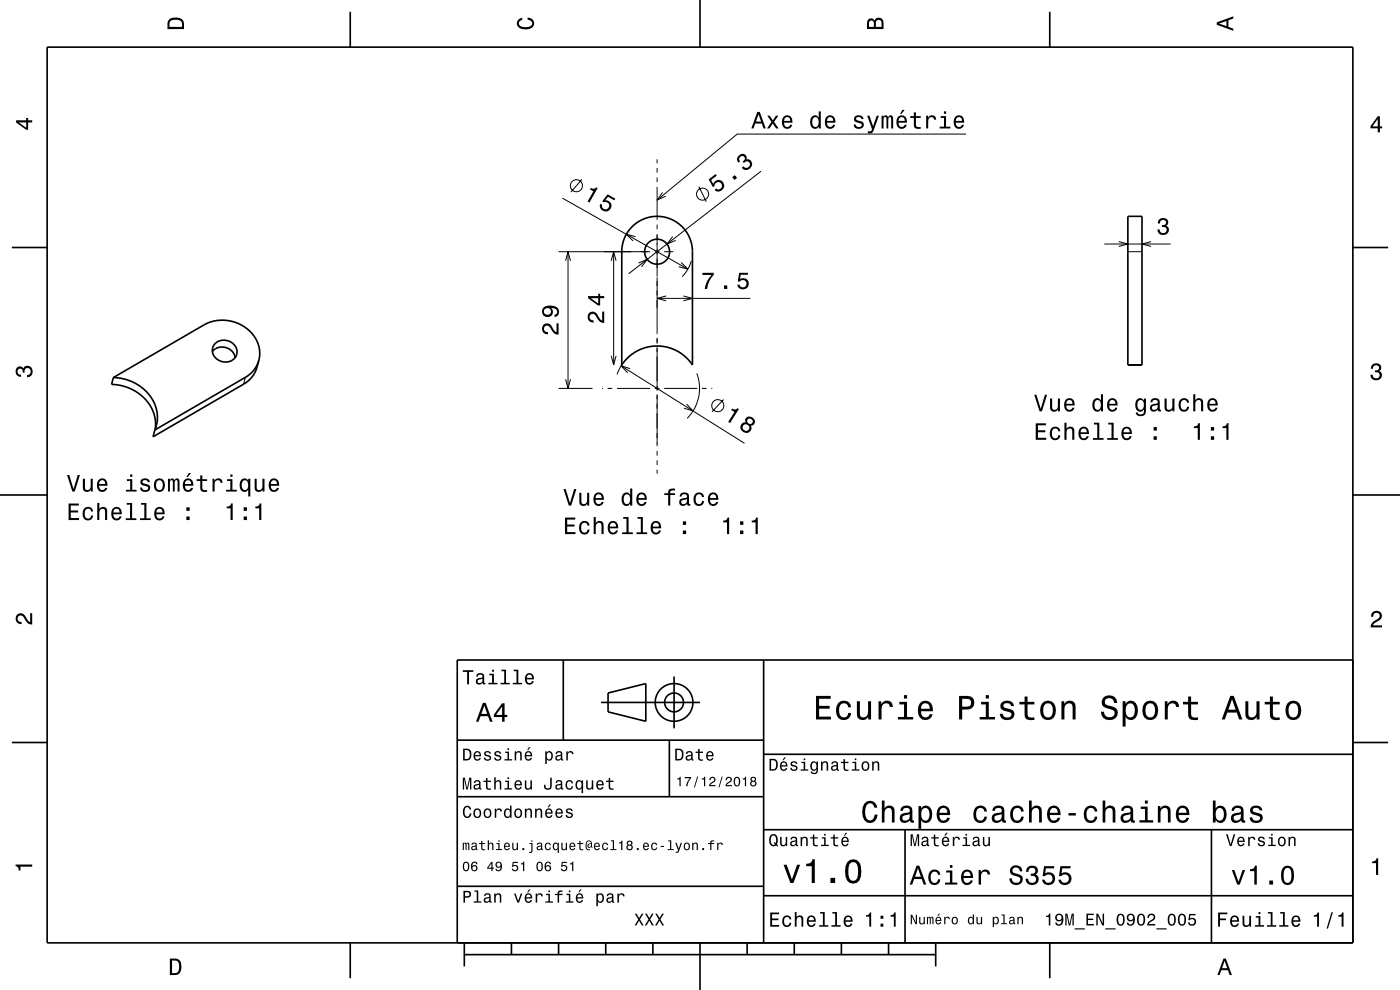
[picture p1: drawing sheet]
<svg xmlns="http://www.w3.org/2000/svg" width="297mm" height="210mm" viewBox="0 0 297 210" stroke-linecap="round" stroke-linejoin="round" font-family="sans-serif">
<g fill="none" stroke="#000" stroke-width=".21">
<path d="M123.4 38l-2.3 2.7M139.4 33.8v.8M139.4 35.6v1M139.4 37.6v1M139.4 39.6v7M148.3 39.6l1.5 3.2M161.5 36.3l-28.1 21.8M204.9 28.4h-48.5l-17 14M118.5 53.4h19.4M119.3 42l26.6 15.1M120 55.3l.5-1.9 .5 1.9M120.5 53.4v29"/>
<path d="M129.7 55.3l.5-1.9 .5 1.9M130.2 53.4v24M134.8 50.2l-1.9-.5 1.4 1.4M135.5 55.8l1.8-.8-1.2 1.6M138.9 53.4h1M139.4 47.6v1M139.4 49.6v9M139.4 58.8v12.1M140.6 40.8l-1.2 1.6 1.8-.8M140.9 53.4h1.9M142.7 50.2l-1.2 1.6 1.8-.8M144.5 55.7l1.4 1.4-1.9-.5"/>
<path d="M146.6 55.4a7.4 7.4 0 0 1-1.9 3.3M234.3 51.8h14M237.3 51.2l2 .6-2 .5M239.3 53.4h3M244.2 51.2l-1.9 .6 1.9 .5M129.7 75.5l.5 1.9 .5-1.9M130.9 79.4l.9-1.8 26.1 16.4M133.7 78.2l-1.9-.6 1.3 1.5M139.4 71.6v1.3M139.4 73.6v9.3M139.4 63.3h19.8M141.3 62.8l-1.9 .5 1.9 .5"/>
<path d="M145 62.8l1.9 .5-1.9 .5M147.8 79.2a9 9 0 0 1-2 9.5M52.1 80l-.4 1.5M118.5 82.4h7.2M120 80.5l.5 1.9 .5-1.9M127.7 82.4h.2M128.9 82.4h1M130.9 82.4h7M138.9 82.4h1M139.4 83.6v11M139.4 95.6v1M139.4 97.6v1"/>
<path d="M139.4 99.6v.9M140.9 82.4h7M145.7 85.7l1.3 1.5-1.9-.6M148.9 82.4h1M150.9 82.4h.2M153.5 84.8l-2.5 2.5"/>
<circle cx="122.3" cy="39.4" r="1.28"/>
<circle cx="149" cy="41.2" r="1.28"/>
<circle cx="152.3" cy="86.1" r="1.28"/>
</g>
<g fill="none" stroke="#000" stroke-width=".35">
<path d="M10 10h277v190h-277zM74.3 2.5v7.5M148.5 0v10M222.7 2.5v7.5M2.5 52.5h7.5M134 48.1a7.5 7.5 0 0 1 8.2-1.7 7.5 7.5 0 0 1 4.7 7v24a9 9 0 0 0-15 0v-24a7.5 7.5 0 0 1 2.1-5.3zM239.3 45.9h3v31.5h-3zM287 52.5h7.5M45.1 74.6a2.8 2.8 0 0 1 2.8-.9 2.8 2.8 0 0 1 2 2.2M45.7 72.8a2.72 2.72 0 0 1 3.1-.3 2.72 2.72 0 0 1 1.4 2.8 2.68 2.68 0 0 1-3.2 1.4 2.68 2.68 0 0 1-1.9-3zM54.9 76.4a6 6 0 0 1-2.8 3.6l-19.2 11.2M54.9 76.4a7.2 7.2 0 0 0-6.5-8.4 7.9 7.9 0 0 0-5.1 .9l-19.2 11.2"/>
<path d="M54.9 76.4l-.4 1.5a6 6 0 0 1-2.8 3.6l-19.2 11.2 .4-1.5M24.1 80.1l-.4 1.4a9.2 9.2 0 0 1 9.3 8.4l-.1 1.1M24.1 80.1a9.2 9.2 0 0 1 9.3 8.3l-.1 1.5-.4 1.3M0 105h10M287 105h10M119.5 140v17M162 140v60M287 140h-190v60M2.5 157.5h7.5M97 157h65M127.5 149h21M129 147l8-2v8l-8-2z"/>
<path d="M142 157v12M143 143.5v11M287 157.5h7.5M97 169h65M162 176h125M162 160h125M192 176v24M257 176v24M97 188h65M162 190h125M74.3 200v7.5M98.5 202.5h100"/>
<path d="M98.5 200v5M108.5 200v2.5M118.5 200v2.5M128.5 200v2.5M138.5 200v2.5M148.5 200v10M158.5 200v2.5M168.5 200v2.5M178.5 200v2.5M188.5 200v2.5M198.5 200v5M222.7 200v7.5"/>
<circle cx="139.4" cy="53.4" r="2.65"/>
<circle cx="143" cy="149" r="2"/>
<circle cx="143" cy="149" r="4"/>
</g>
<g fill="#000">
<path d="M36 4a2.18 2.18 0 0 0-.5 2.2h3.5v-1.2a1.43 1.43 0 0 0-1.7-1.3zM36.3 4.4a2.15 2.15 0 0 1 2.2 .3l.1 1h-2.6v-1z" fill-rule="evenodd"/>
<path d="M109.9 4.2l.9-.4v.4a.7 .7 0 0 0-.7 .5 .7 .7 0 0 0 .3 .8 1.7 1.7 0 0 0 2.5-.5 .9 .9 0 0 0-1-.8v-.5a1.24 1.24 0 0 1 1.4 1.1 1.24 1.24 0 0 1-1 1.4 2.22 2.22 0 0 1-2.5-.7l-.2-.5z" fill-rule="evenodd"/>
<path d="M184.2 4.2l-.3 .7v1.3h3.5v-1.3a.98 .98 0 0 0-.7-1.1 .98 .98 0 0 0-1.2 .6 .84 .84 0 0 0-1.3-.2zM184.5 4.5a.54 .54 0 0 1 .6-.1 .54 .54 0 0 1 .3 .6v.7h-1zM185.9 4.4a.62 .62 0 0 1 .8-.1 .62 .62 0 0 1 .3 .6v.8h-1.2z" fill-rule="evenodd"/>
<path d="M258.1 4.7v.6l3.5 1.2v-.4l-1-.4v-1.4l1-.4v-.4zM258.6 5l1.6-.5v1z" fill-rule="evenodd"/>
<path d="M3.4 25.5v.5l2.1 1.5h.5v-1.5h.8v-.5h-.8v-.5h-.4v.5zM4 26h1.6v1.1z" fill-rule="evenodd"/>
<path d="M160.7 23.7l-1.3 3.5h.5l.3-1h1.4l.4 1h.5l-1.3-3.5zM160.9 24.2l.6 1.6h-1.1zM162.8 24.5l.9 1.4-1 1.3h.5l.7-1 .7 1h.6l-1-1.3 .9-1.4h-.5l-.7 1-.6-1zM166.2 24.8a1.54 1.54 0 0 0 .8 2.5 1.06 1.06 0 0 0 1.1-.8h-.5l-.2 .3-.4 .1a.76 .76 0 0 1-.7-.9h1.8a1.16 1.16 0 0 0-.5-1.3 1.16 1.16 0 0 0-1.4 .1zM166.5 25a.66 .66 0 0 1 .8-.1 .66 .66 0 0 1 .4 .8h-1.4zM172.1 24.8a1.58 1.58 0 0 0 .8 2.5l.5-.1 .3-.4v.4h.4v-3.6h-.4v1.4a.89 .89 0 0 0-1.6-.2zM172.5 25.1a.62 .62 0 0 1 .7-.2 .62 .62 0 0 1 .4 .5 1.12 1.12 0 0 1-.6 1.5 1.19 1.19 0 0 1-.5-1.8zM175.3 24.8a1.54 1.54 0 0 0 .8 2.5 1.05 1.05 0 0 0 1.1-.8h-.5l-.2 .3-.4 .1a.76 .76 0 0 1-.7-.9h1.8a1.16 1.16 0 0 0-.5-1.3 1.16 1.16 0 0 0-1.4 .1zM175.6 25a.66 .66 0 0 1 .8-.1 .66 .66 0 0 1 .4 .8h-1.4zM181.4 24.7a.76 .76 0 0 0-.2 .8 .76 .76 0 0 0 .7 .5l.9 .3a.63 .63 0 0 1-.6 .7 .63 .63 0 0 1-.7-.6h-.4a1.07 1.07 0 0 0 1.2 .9 1.07 1.07 0 0 0 .9-1.2l-.4-.3-1.1-.3a.53 .53 0 0 1 .4-.7 .53 .53 0 0 1 .6 .5h.5a1.03 1.03 0 0 0-.7-.9 1.03 1.03 0 0 0-1.1 .3zM184 24.5l1 2.9-.2 .4h-.7v.5a.89 .89 0 0 0 1.3-.7l1.1-3.1h-.5l-.8 2.3-.8-2.3zM187 24.5v2.7h.4l.1-2 .1-.3 .3-.1 .1 .3 .1 2.1h.3l.1-2 .3-.4 .2 .1 .1 .4v1.9h.4v-1.8a.69 .69 0 0 0-.6-1l-.5 .4-.2-.3-.3-.1-.5 .4v-.3zM191.4 23.3l-.5 .9h.3l.7-.9zM190.5 24.8a1.54 1.54 0 0 0 .8 2.5 1.05 1.05 0 0 0 1.1-.8h-.5l-.2 .3-.4 .1a.76 .76 0 0 1-.7-.9h1.8a1.16 1.16 0 0 0-.5-1.3 1.16 1.16 0 0 0-1.4 .1zM190.8 25a.66 .66 0 0 1 .8-.1 .66 .66 0 0 1 .3 .8h-1.3zM193.9 23.8v.8h-.8v.4h.8v1.8a1.04 1.04 0 0 0 1.4 .5v-.4a.68 .68 0 0 1-1-.3v-1.6h1v-.4h-1v-.8zM196.5 24.5v2.7h.4v-1.5a.67 .67 0 0 1 .4-.8 .67 .67 0 0 1 .8 .2v.3h.5a.89 .89 0 0 0-.7-.9 .89 .89 0 0 0-1 .5v-.5zM199.6 24.6v.4h.7v1.9h-1v.3h2.3v-.3h-.9v-2.3zM200.2 23.6v.5h.5v-.5zM202.6 24.8a1.54 1.54 0 0 0 .8 2.5 1.06 1.06 0 0 0 1.1-.8h-.4l-.3 .3-.3 .1a.76 .76 0 0 1-.7-.9h1.7a1.17 1.17 0 0 0-.4-1.3 1.17 1.17 0 0 0-1.5 .1zM203 25a.66 .66 0 0 1 .8-.1 .66 .66 0 0 1 .3 .8h-1.3z" fill-rule="evenodd"/>
<path d="M292.3 24.7l-1.6 2.1v.4h1.6v.9h.4v-.9h.5v-.4h-.5v-2.1zM292.3 25.2v1.6h-1.1z" fill-rule="evenodd"/>
<path d="M125.3 39.9l-.1 .3 .7 .4-1.3 2.1 .4 .3 1.8-3.1-.3-.2a.77 .77 0 0 1-1.2 .2zM128.9 41.2l-1.1 1.5 .3 .2a.79 .79 0 0 1 1.1 .4 .79 .79 0 0 1-.5 1.1 .79 .79 0 0 1-1-.7v-.2l-.4-.3a1.21 1.21 0 0 0 .8 1.7 1.21 1.21 0 0 0 1.5-1.1 1.21 1.21 0 0 0-1.2-1.3l.6-.8 1.3 .8 .2-.4z" fill-rule="evenodd"/>
<path d="M150.3 38.1l1 1.6 .3-.2a.79 .79 0 0 1 .8-.9 .79 .79 0 0 1 .7 .9 .79 .79 0 0 1-.9 .6l-.3-.1-.3 .3a1.21 1.21 0 0 0 1.8-.1 1.21 1.21 0 0 0-.4-1.8 1.21 1.21 0 0 0-1.7 .6l-.4-.8 1.2-1-.3-.3zM155.3 37.6l.5 .6 .6-.5-.5-.6zM156.8 32.9a1.05 1.05 0 0 0-.2 1.6l.4-.2a.62 .62 0 0 1-.2-.9 .62 .62 0 0 1 .8-.2 .62 .62 0 0 1 .3 .7l-.4 .4 .3 .3a.72 .72 0 0 1 1-.2 .72 .72 0 0 1 .2 1 .72 .72 0 0 1-1 .1l-.3-.2-.3 .3a1.18 1.18 0 0 0 1.9 0 1.18 1.18 0 0 0-.7-1.8h-.2a.9 .9 0 0 0-.4-1.1 .9 .9 0 0 0-1.2 .2z" fill-rule="evenodd"/>
<path d="M245.9 46.5a1.08 1.08 0 0 1 1.4-.2 1.08 1.08 0 0 1 .4 1.3l-.3 .3a1.06 1.06 0 0 1 .5 1.3 1.06 1.06 0 0 1-1.2 .7 1.1 1.1 0 0 1-1.2-1.2h.5a.71 .71 0 0 0 1 .7 .71 .71 0 0 0 .1-1.2l-.6-.1v-.4a.61 .61 0 0 0 .8-.2 .61 .61 0 0 0-.2-.8 .61 .61 0 0 0-.9 .1l-.1 .6h-.5z" fill-rule="evenodd"/>
<path d="M115.3 68.9a1.2 1.2 0 0 0-.2 1.3 1.2 1.2 0 0 0 1.1 .7v-.5a.7 .7 0 0 1-.8-.5 .7 .7 0 0 1 .5-.8 .7 .7 0 0 1 .9 .5 1.8 1.8 0 0 0 1.7 1.4v-2.4h-.4v1.9a2.2 2.2 0 0 1-1.2-1.5 1.11 1.11 0 0 0-1.6-.1zM115.4 65.1a1.18 1.18 0 0 0-.3 1.6 1.18 1.18 0 0 0 1.5 .4 1.18 1.18 0 0 0 .6-1.4l-.3-.4a1.02 1.02 0 0 1 1.3 .8 .56 .56 0 0 1-.6 .7v.4a1.18 1.18 0 0 0 1-1.2 1.18 1.18 0 0 0-1.1-1.1 2.88 2.88 0 0 0-2.1 .2zM115.4 66a.75 .75 0 0 1 1.5 0 .75 .75 0 0 1-1.5 0z" fill-rule="evenodd"/>
<path d="M124.9 66.4a1.2 1.2 0 0 0-.1 1.4 1.2 1.2 0 0 0 1.1 .6v-.4a.7 .7 0 0 1-.8-.6 .7 .7 0 0 1 .5-.8 .7 .7 0 0 1 .8 .5 1.8 1.8 0 0 0 1.8 1.4v-2.4h-.5v1.9a2.2 2.2 0 0 1-1.1-1.5 1.11 1.11 0 0 0-1.7-.1zM124.8 62.8v.5l2.1 1.5h.4v-1.5h.9v-.5h-.9v-.5h-.4v.5zM125.3 63.3h1.6v1.1z" fill-rule="evenodd"/>
<path d="M131.7 77.2h.4v.4h-.4z" fill-rule="evenodd"/>
<path d="M149 57.9v.4h1.9a5.2 5.2 0 0 0-1.4 3h.5a5.3 5.3 0 0 1 1.4-3v-.4zM153.6 60.5v.8h.7v-.8zM156.8 57.9l-.3 1.8h.4a.8 .8 0 0 1 1.3-.2 .8 .8 0 0 1-.1 1.2 .8 .8 0 0 1-1.2-.3h-.5a1.21 1.21 0 0 0 1.5 1 1.21 1.21 0 0 0 .8-1.6 1.21 1.21 0 0 0-1.7-.6l.1-.9h1.6v-.4z" fill-rule="evenodd"/>
<path d="M291.1 77.4a1.08 1.08 0 0 1 1.4-.2 1.08 1.08 0 0 1 .4 1.2l-.3 .3a1.06 1.06 0 0 1 .5 1.3 1.06 1.06 0 0 1-1.2 .7 1.1 1.1 0 0 1-1.2-1.2h.5a.71 .71 0 0 0 1 .8 .71 .71 0 0 0 .1-1.3h-.6v-.4a.61 .61 0 0 0 .8-.3 .61 .61 0 0 0-.2-.8 .61 .61 0 0 0-.9 .2l-.1 .5h-.5z" fill-rule="evenodd"/>
<path d="M3.6 78a.86 .86 0 0 1 1.4 .2 1.06 1.06 0 0 1 1.2-.6 1.06 1.06 0 0 1 .7 1.2 1.1 1.1 0 0 1-1.2 1.2v-.4a.71 .71 0 0 0 .8-1 .71 .71 0 0 0-1.3-.1v.6h-.4a.61 .61 0 0 0-.3-.8 .61 .61 0 0 0-.8 .2 .61 .61 0 0 0 .2 .8l.6 .2v.4a1.15 1.15 0 0 1-1.2-.6 1.15 1.15 0 0 1 .3-1.3z" fill-rule="evenodd"/>
<path d="M155.3 86.7l-.2 .3 .7 .4-1.3 2.1 .4 .2 1.8-2.9-.2-.2a.77 .77 0 0 1-1.2 .1zM158.5 88.5a.79 .79 0 0 0-.3 1.1 1.11 1.11 0 0 0-1.2 1.1 1.11 1.11 0 0 0 1.2 1.1 1.03 1.03 0 0 0 1-.4 1.03 1.03 0 0 0 .1-1.1 .89 .89 0 0 0 .9-.7 .89 .89 0 0 0-.6-1l-.4-.2zM157.5 90.7a.71 .71 0 0 1 1.4 0 .71 .71 0 0 1-1.4 0zM158.5 89.4a.6 .6 0 0 1 1.2 0 .6 .6 0 0 1-1.2 0z" fill-rule="evenodd"/>
<path d="M219.7 89.8v3.5h2.2v-.4h-1.7v-1.2h1.6v-.4h-1.6v-1.1h1.7v-.4zM223 90.9a1.53 1.53 0 0 0 .8 2.5 1.05 1.05 0 0 0 1.1-1.1h-.4a.67 .67 0 0 1-.6 .7 .67 .67 0 0 1-.7-.6 1.11 1.11 0 0 1 .7-1.5 .6 .6 0 0 1 .6 .6h.4a1.09 1.09 0 0 0-.7-1 1.09 1.09 0 0 0-1.2 .4zM225.8 89.7v3.6h.5v-1.6a.63 .63 0 0 1 .3-.7 .63 .63 0 0 1 .8 .3l.1 2h.4v-1.8a.88 .88 0 0 0-.6-1 .88 .88 0 0 0-1 .5v-1.3zM229.1 90.9a1.54 1.54 0 0 0 .8 2.5 1.06 1.06 0 0 0 1.1-.9h-.5l-.2 .4-.4 .1a.76 .76 0 0 1-.7-.9h1.8a1.16 1.16 0 0 0-.5-1.4 1.16 1.16 0 0 0-1.4 .2zM229.4 91.1a.66 .66 0 0 1 .8-.1 .66 .66 0 0 1 .4 .7h-1.4zM232.1 89.7v.3h.7v2.9h-.9v.4h2.2v-.4h-.9v-3.2zM235.1 89.7v.3h.7v2.9h-.9v.4h2.3v-.4h-1v-3.2zM238.2 90.9a1.54 1.54 0 0 0 .8 2.5 1.06 1.06 0 0 0 1.1-.9h-.5l-.2 .4-.4 .1a.76 .76 0 0 1-.7-.9h1.8a1.16 1.16 0 0 0-.5-1.4 1.16 1.16 0 0 0-1.4 .2zM238.5 91.1a.66 .66 0 0 1 .8-.1 .66 .66 0 0 1 .4 .7h-1.4zM244.7 92.5v.8h.7v-.8zM244.7 90.6v.7h.7v-.7z" fill-rule="evenodd"/>
<path d="M219.4 83.7l1.1 3.5h.5l1.1-3.5h-.4l-.9 3-.9-3zM222.8 84.5v1.8a.89 .89 0 0 0 .6 1 .89 .89 0 0 0 1-.5v.4h.5v-2.7h-.5v1.6a.65 .65 0 0 1-.4 .8 .65 .65 0 0 1-.8-.3v-2.1zM226 84.8a1.54 1.54 0 0 0 .8 2.5 1.06 1.06 0 0 0 1.1-.8h-.4l-.2 .3-.4 .1a.76 .76 0 0 1-.7-.9h1.8a1.16 1.16 0 0 0-.5-1.3 1.16 1.16 0 0 0-1.5 .1zM226.4 85a.66 .66 0 0 1 .8-.1 .66 .66 0 0 1 .3 .8h-1.3zM232 84.8a1.58 1.58 0 0 0 .8 2.5l.4-.1 .3-.4v.4h.5v-3.6h-.4v1.4a.89 .89 0 0 0-1.6-.2zM232.4 85.1a.62 .62 0 0 1 .6-.2 .62 .62 0 0 1 .5 .5 1.12 1.12 0 0 1-.7 1.5 1.19 1.19 0 0 1-.4-1.8zM235.2 84.8a1.54 1.54 0 0 0 .8 2.5 1.05 1.05 0 0 0 1-.8h-.4l-.2 .3-.4 .1a.76 .76 0 0 1-.7-.9h1.8a1.16 1.16 0 0 0-.5-1.3 1.16 1.16 0 0 0-1.4 .1zM235.5 85a.66 .66 0 0 1 .8-.1 .66 .66 0 0 1 .3 .8h-1.3zM241.1 84.8a1.57 1.57 0 0 0 .8 2.5l.4-.1 .4-.4a.73 .73 0 0 1-.3 1 .73 .73 0 0 1-1-.3h-.5a1.1 1.1 0 0 0 1.3 .8 1.1 1.1 0 0 0 .9-1.2v-2.6h-.4v.5l-.4-.4a.89 .89 0 0 0-1.2 .2zM241.5 85.1a.63 .63 0 0 1 .7-.2 .63 .63 0 0 1 .4 .5 1.11 1.11 0 0 1-.6 1.5 1.19 1.19 0 0 1-.5-1.8zM244.3 84.7l-.2 .6h.4a.55 .55 0 0 1 .6-.5 .55 .55 0 0 1 .4 .8h-.2a1 1 0 0 0-1 .2 1 1 0 0 0-.3 1.1 .94 .94 0 0 0 1.6 0l.1 .3 .6 .1v-.4h-.2l-.1-.2v-1.4a1.02 1.02 0 0 0-.6-.9 1.02 1.02 0 0 0-1.1 .3zM244.5 86.2l1.1-.3a.77 .77 0 0 1-.2 .8 .77 .77 0 0 1-.9 .1l-.1-.3zM247.1 84.5v1.8a.89 .89 0 0 0 .6 1 .89 .89 0 0 0 1-.5v.4h.5v-2.7h-.5v1.6a.65 .65 0 0 1-.4 .8 .65 .65 0 0 1-.8-.3v-2.1zM250.3 84.8a1.53 1.53 0 0 0 .9 2.5 1.07 1.07 0 0 0 1.1-1h-.5a.67 .67 0 0 1-.6 .7 .67 .67 0 0 1-.7-.7 1.11 1.11 0 0 1 .7-1.5 .6 .6 0 0 1 .6 .6h.5a1.09 1.09 0 0 0-.8-.9 1.09 1.09 0 0 0-1.2 .3zM253.1 83.6v3.6h.5v-1.5a.64 .64 0 0 1 .4-.8 .64 .64 0 0 1 .8 .4v1.9h.4v-1.7a.88 .88 0 0 0-.6-1 .88 .88 0 0 0-1 .4v-1.3zM256.4 84.8a1.54 1.54 0 0 0 .8 2.5 1.06 1.06 0 0 0 1.1-.8h-.4l-.3 .3-.3 .1a.76 .76 0 0 1-.7-.9h1.7a1.16 1.16 0 0 0-.5-1.3 1.16 1.16 0 0 0-1.4 .1zM256.8 85a.66 .66 0 0 1 .8-.1 .66 .66 0 0 1 .3 .8h-1.3z" fill-rule="evenodd"/>
<path d="M253.3 90.4v.4h.8v2.5h.5v-3.5h-.4a.77 .77 0 0 1-.9 .6zM256.9 92.5v.8h.7v-.8zM256.9 90.6v.7h.7v-.7zM259.3 90.4v.4h.9v2.5h.4v-3.5h-.3a.77 .77 0 0 1-1 .6z" fill-rule="evenodd"/>
<path d="M14.5 106.8v3.5h2.3v-.4h-1.8v-1.2h1.6v-.4h-1.6v-1.1h1.7v-.4zM17.8 107.9a1.53 1.53 0 0 0 .9 2.5 1.05 1.05 0 0 0 1.1-1.1h-.5a.67 .67 0 0 1-.6 .7 .67 .67 0 0 1-.7-.6 1.11 1.11 0 0 1 .7-1.5 .6 .6 0 0 1 .6 .6h.5a1.09 1.09 0 0 0-.8-1 1.09 1.09 0 0 0-1.2 .4zM20.6 106.7v3.6h.5v-1.5a.63 .63 0 0 1 .4-.8 .63 .63 0 0 1 .8 .3v2h.4v-1.8a.88 .88 0 0 0-.6-.9 .88 .88 0 0 0-1 .4v-1.3zM23.9 107.9a1.54 1.54 0 0 0 .8 2.5 1.06 1.06 0 0 0 1.1-.9h-.5l-.2 .4-.3 .1a.76 .76 0 0 1-.7-.9h1.7a1.16 1.16 0 0 0-.5-1.4 1.16 1.16 0 0 0-1.4 .2zM24.2 108.1a.66 .66 0 0 1 .8-.1 .66 .66 0 0 1 .4 .7h-1.3zM26.9 106.7v.4h.7v2.8h-.9v.4h2.2v-.4h-.9v-3.2zM29.9 106.7v.4h.7v2.8h-.9v.4h2.3v-.4h-.9v-3.2zM33 107.9a1.54 1.54 0 0 0 .8 2.5 1.06 1.06 0 0 0 1.1-.9h-.4l-.3 .4-.3 .1a.76 .76 0 0 1-.7-.9h1.7a1.17 1.17 0 0 0-.4-1.4 1.17 1.17 0 0 0-1.5 .2zM33.4 108.1a.66 .66 0 0 1 .8-.1 .66 .66 0 0 1 .3 .7h-1.3zM39.5 109.6v.7h.7v-.7zM39.5 107.6v.8h.7v-.8z" fill-rule="evenodd"/>
<path d="M14.2 100.8l1.1 3.5h.6l1.1-3.5h-.5l-.9 2.9-.9-2.9zM17.6 101.6v1.7a.89 .89 0 0 0 .6 1 .89 .89 0 0 0 1.1-.4v.4h.4v-2.7h-.5v1.5a.65 .65 0 0 1-.3 .8 .65 .65 0 0 1-.9-.3v-2zM20.9 101.8a1.54 1.54 0 0 0 .8 2.6 1.06 1.06 0 0 0 1.1-.9h-.5l-.2 .3-.4 .2a.76 .76 0 0 1-.7-1h1.8a1.17 1.17 0 0 0-.5-1.3 1.17 1.17 0 0 0-1.4 .1zM21.2 102.1a.66 .66 0 0 1 .8-.2 .66 .66 0 0 1 .3 .8h-1.3zM26.9 101.6v.4h.7v1.9h-.9v.4h2.3v-.4h-.9v-2.3zM27.6 100.6v.5h.5v-.5zM30 101.7a.75 .75 0 0 0-.2 .8 .75 .75 0 0 0 .7 .5l.9 .4a.63 .63 0 0 1-.6 .6 .63 .63 0 0 1-.7-.6h-.4a1.07 1.07 0 0 0 1.2 1 1.07 1.07 0 0 0 .9-1.2l-.4-.4-1.1-.3a.53 .53 0 0 1 .4-.7 .53 .53 0 0 1 .7 .5h.4a1.03 1.03 0 0 0-.7-.9 1.03 1.03 0 0 0-1.1 .3zM33 101.8a1.53 1.53 0 0 0 .8 2.6 1.48 1.48 0 0 0 1.2-1.5 1.48 1.48 0 0 0-1.2-1.4l-.5 .1zM33.3 102.1a.67 .67 0 0 1 .7-.2 .67 .67 0 0 1 .5 .6 1.11 1.11 0 0 1-.7 1.5 1.17 1.17 0 0 1-.5-1.9zM35.6 101.6v2.7h.4l.1-2.1 .2-.3h.2l.2 .2v2.2h.4v-2.1l.3-.4 .2 .2 .1 .4v1.9h.4v-1.9a.69 .69 0 0 0-.5-.9l-.6 .4-.2-.3-.3-.1-.5 .3v-.2zM40 100.3l-.5 .9h.3l.7-.9zM39.1 101.8a1.54 1.54 0 0 0 .8 2.6 1.06 1.06 0 0 0 1.1-.9h-.5l-.2 .3-.4 .2a.76 .76 0 0 1-.7-1h1.8a1.16 1.16 0 0 0-.5-1.3 1.16 1.16 0 0 0-1.4 .1zM39.4 102.1a.66 .66 0 0 1 .8-.2 .66 .66 0 0 1 .4 .8h-1.4zM42.5 100.9v.7h-.8v.4h.8v1.8a1.04 1.04 0 0 0 1.4 .5v-.3a.68 .68 0 0 1-1-.4v-1.6h1v-.4h-1v-.7zM45.1 101.6v2.7h.4v-1.6a.66 .66 0 0 1 .4-.8 .66 .66 0 0 1 .8 .3l.1 .2h.4a.89 .89 0 0 0-.7-.9 .89 .89 0 0 0-1 .5v-.4zM48.2 101.6v.4h.7v1.9h-.9v.4h2.2v-.4h-.9v-2.3zM48.9 100.6v.5h.4v-.5zM51.1 101.8a1.57 1.57 0 0 0 .8 2.6l.4-.2 .4-.3v1.4h.4v-3.7h-.4v.4l-.2-.3a.88 .88 0 0 0-1.4 .1zM51.5 102.1a.62 .62 0 0 1 .7-.2 .62 .62 0 0 1 .4 .6 1.12 1.12 0 0 1-.6 1.5 1.19 1.19 0 0 1-.5-1.9zM54 101.6v1.7a.89 .89 0 0 0 .6 1 .89 .89 0 0 0 1.1-.4v.4h.4v-2.7h-.4v1.5a.65 .65 0 0 1-.4 .8 .65 .65 0 0 1-.8-.3v-2zM57.3 101.8a1.54 1.54 0 0 0 .8 2.6 1.06 1.06 0 0 0 1.1-.9h-.5l-.2 .3-.4 .2a.76 .76 0 0 1-.6-1h1.7a1.17 1.17 0 0 0-.5-1.3 1.17 1.17 0 0 0-1.4 .1zM57.6 102.1a.66 .66 0 0 1 .8-.2 .66 .66 0 0 1 .4 .8h-1.3z" fill-rule="evenodd"/>
<path d="M48.1 107.5v.3h.8v2.5h.5v-3.5h-.4a.77 .77 0 0 1-.9 .7zM51.7 109.6v.7h.7v-.7zM51.7 107.6v.8h.7v-.8zM54.2 107.5v.3h.8v2.5h.4v-3.5h-.3a.77 .77 0 0 1-.9 .7z" fill-rule="evenodd"/>
<path d="M119.9 109.8v3.5h2.2v-.4h-1.8v-1.2h1.6v-.4h-1.6v-1.1h1.7v-.4zM123.1 110.9a1.53 1.53 0 0 0 .9 2.5 1.06 1.06 0 0 0 1.1-1.1h-.4a.67 .67 0 0 1-.7 .7 .67 .67 0 0 1-.7-.6 1.12 1.12 0 0 1 .7-1.5 .6 .6 0 0 1 .6 .6h.5a1.09 1.09 0 0 0-.8-1 1.09 1.09 0 0 0-1.2 .4zM125.9 109.7v3.6h.5v-1.6a.64 .64 0 0 1 .4-.7 .64 .64 0 0 1 .8 .3v2h.5v-1.8a.88 .88 0 0 0-.6-1 .88 .88 0 0 0-1.1 .5v-1.3zM129.2 110.9a1.54 1.54 0 0 0 .8 2.5 1.06 1.06 0 0 0 1.1-.9h-.4l-.3 .4-.3 .1a.76 .76 0 0 1-.7-.9h1.7a1.16 1.16 0 0 0-.4-1.4 1.16 1.16 0 0 0-1.5 .2zM129.6 111.1a.66 .66 0 0 1 .8-.1 .66 .66 0 0 1 .3 .7h-1.3zM132.2 109.7v.3h.7v2.9h-.9v.4h2.3v-.4h-1v-3.2zM135.2 109.7v.3h.7v2.9h-.9v.4h2.3v-.4h-.9v-3.2zM138.3 110.9a1.54 1.54 0 0 0 .8 2.5 1.05 1.05 0 0 0 1.1-.9h-.4l-.3 .4-.3 .1a.75 .75 0 0 1-.7-.9h1.8a1.16 1.16 0 0 0-.5-1.4 1.16 1.16 0 0 0-1.5 .2zM138.7 111.1a.66 .66 0 0 1 .8-.1 .66 .66 0 0 1 .3 .7h-1.3zM144.9 112.5v.8h.7v-.8zM144.9 110.6v.7h.7v-.7z" fill-rule="evenodd"/>
<path d="M119.5 103.7l1.2 3.5h.5l1.1-3.5h-.5l-.9 3-.9-3zM122.9 104.5v1.8a.89 .89 0 0 0 .6 1 .89 .89 0 0 0 1.1-.5v.4h.4v-2.7h-.4v1.6a.65 .65 0 0 1-.4 .8 .65 .65 0 0 1-.8-.3l-.1-2.1zM126.2 104.8a1.54 1.54 0 0 0 .8 2.5 1.06 1.06 0 0 0 1.1-.8h-.5l-.2 .3-.4 .1a.75 .75 0 0 1-.7-.9h1.8a1.17 1.17 0 0 0-.5-1.3 1.17 1.17 0 0 0-1.4 .1zM126.5 105a.66 .66 0 0 1 .8-.1 .66 .66 0 0 1 .4 .7h-1.4zM132.1 104.8a1.57 1.57 0 0 0 .8 2.5l.5-.1 .3-.4v.4h.4v-3.6h-.4v1.4a.89 .89 0 0 0-1.6-.2zM132.5 105.1a.62 .62 0 0 1 .7-.2 .62 .62 0 0 1 .4 .5 1.11 1.11 0 0 1-.6 1.5 1.19 1.19 0 0 1-.5-1.8zM135.3 104.8a1.54 1.54 0 0 0 .8 2.5 1.06 1.06 0 0 0 1.1-.8h-.5l-.2 .3-.4 .1a.76 .76 0 0 1-.7-.9h1.8a1.17 1.17 0 0 0-.5-1.3 1.17 1.17 0 0 0-1.4 .1zM135.6 105a.66 .66 0 0 1 .8-.1 .66 .66 0 0 1 .4 .7h-1.4zM140.9 104.6v.4h.8v2.2h.5v-2.2h1v-.4h-1v-.3l.3-.3h.7v-.3a1.04 1.04 0 0 0-1.5 .7v.2zM144.5 104.7l-.3 .6h.4a.55 .55 0 0 1 .7-.5 .55 .55 0 0 1 .3 .8h-.2a1 1 0 0 0-1 .2 1 1 0 0 0-.3 1.1 .94 .94 0 0 0 1.7 0l.1 .3 .5 .1v-.4h-.2v-1.6a1.02 1.02 0 0 0-1.7-.6zM144.6 106.2l1.1-.3a.77 .77 0 0 1-.2 .8 .77 .77 0 0 1-.9 .1zM147.4 104.8a1.53 1.53 0 0 0 .9 2.5 1.06 1.06 0 0 0 1.1-1h-.5a.67 .67 0 0 1-.6 .7 .67 .67 0 0 1-.7-.6 1.12 1.12 0 0 1 .7-1.6 .6 .6 0 0 1 .6 .6h.5a1.09 1.09 0 0 0-.8-.9 1.09 1.09 0 0 0-1.2 .3zM150.5 104.8a1.54 1.54 0 0 0 .8 2.5 1.06 1.06 0 0 0 1.1-.8h-.5l-.2 .3-.4 .1a.76 .76 0 0 1-.7-.9h1.8a1.17 1.17 0 0 0-.5-1.3 1.17 1.17 0 0 0-1.4 .1zM150.8 105a.66 .66 0 0 1 .8-.1 .66 .66 0 0 1 .3 .7h-1.3z" fill-rule="evenodd"/>
<path d="M153.4 110.4v.4h.8v2.5h.5v-3.5h-.4a.77 .77 0 0 1-.9 .6zM157 112.5v.8h.7v-.8zM157 110.6v.7h.7v-.7zM159.5 110.4v.4h.8v2.5h.5v-3.5h-.4a.77 .77 0 0 1-.9 .6z" fill-rule="evenodd"/>
<path d="M3.6 130.4a1.22 1.22 0 0 1 2 .7l.4 .6 .4 .3v-1.9h.4v2.4a1.8 1.8 0 0 1-1.7-1.4 .71 .71 0 0 0-.9-.5 .71 .71 0 0 0-.5 .8 .71 .71 0 0 0 .9 .5v.5a1.18 1.18 0 0 1-1.2-.7 1.18 1.18 0 0 1 .2-1.3z" fill-rule="evenodd"/>
<path d="M291.2 129.9a1.18 1.18 0 0 1 1.9 .3 1.18 1.18 0 0 1-1 1.7l-.5 .3-.3 .5h1.9v.4h-2.4a1.8 1.8 0 0 1 1.4-1.8 .71 .71 0 0 0 .5-.8 .71 .71 0 0 0-.9-.5 .71 .71 0 0 0-.5 .8h-.4z" fill-rule="evenodd"/>
<path d="M98.2 158.8v2.5h.9a1.37 1.37 0 0 0 .7-2.2 1.56 1.56 0 0 0-1.6-.3zM98.6 159.1a.98 .98 0 0 1 1.1 .7 .98 .98 0 0 1-.6 1.2h-.5zM100.7 159.6a1.04 1.04 0 0 0-.2 1.2 1.04 1.04 0 0 0 1 .5l.5-.5h-.3l-.4 .3a.54 .54 0 0 1-.5-.7h1.3a.83 .83 0 0 0-.4-.9 .83 .83 0 0 0-1 .1zM100.9 159.7l.2-.1a.47 .47 0 0 1 .5 .1 .47 .47 0 0 1 .1 .5h-.9zM102.9 159.5l-.2 .1a.69 .69 0 0 0 .9 .9l.2 .1a.43 .43 0 0 1-.4 .5 .43 .43 0 0 1-.4-.4h-.3a.74 .74 0 0 0 .9 .7 .74 .74 0 0 0 .5-1l-1-.4a.38 .38 0 0 1 .3-.5 .38 .38 0 0 1 .4 .4h.3a.78 .78 0 0 0-1.2-.4zM105.1 159.5l-.2 .1a.69 .69 0 0 0 .9 .9l.2 .1a.43 .43 0 0 1-.4 .5 .43 .43 0 0 1-.5-.4h-.3a.74 .74 0 0 0 .9 .7 .74 .74 0 0 0 .5-1l-.9-.4a.38 .38 0 0 1 .3-.5 .38 .38 0 0 1 .4 .4h.3a.77 .77 0 0 0-1.2-.4zM107.2 159.4v.3h.5v1.3h-.7v.3h1.6v-.3h-.6v-1.6zM107.7 158.7v.4h.3v-.4zM109.2 159.4v1.9h.3v-1.1a.45 .45 0 0 1 .4-.6 .45 .45 0 0 1 .5 .5v1.2h.3v-1.3a.63 .63 0 0 0-.5-.7 .63 .63 0 0 0-.7 .4v-.3zM112.2 158.5l-.4 .6h.3l.5-.6zM111.5 159.6a1.04 1.04 0 0 0-.2 1.2 1.04 1.04 0 0 0 1.1 .5l.5-.5h-.3l-.5 .3a.54 .54 0 0 1-.5-.7h1.3a.83 .83 0 0 0-.4-.9 .83 .83 0 0 0-1 .1zM111.8 159.7l.1-.1a.48 .48 0 0 1 .5 .1 .48 .48 0 0 1 .2 .5h-1zM115.7 159.4v2.7h.3v-1.1a.66 .66 0 0 0 .7 .4 .66 .66 0 0 0 .5-.6 .91 .91 0 0 0 0-1.1 .91 .91 0 0 0-1-.3l-.2 .3v-.3zM116.1 159.8a.45 .45 0 0 1 .5-.2 .45 .45 0 0 1 .3 .4 .65 .65 0 0 1 .1 .8 .65 .65 0 0 1-.7 .2 .98 .98 0 0 1-.2-1.2zM118.1 159.5l-.2 .4h.3a.39 .39 0 0 1 .4-.3 .39 .39 0 0 1 .3 .5h-.1a.65 .65 0 0 0-1 .4 .65 .65 0 0 0 .6 .9l.6-.3 .1 .2h.4v-.2l-.2-.1v-1.1a.72 .72 0 0 0-.5-.6 .72 .72 0 0 0-.7 .2zM118.2 160.6l.8-.3a.55 .55 0 0 1-.2 .7 .55 .55 0 0 1-.6 0zM120.1 159.4v1.9h.4v-1.1a.47 .47 0 0 1 .2-.6 .47 .47 0 0 1 .6 .2v.2h.4a.64 .64 0 0 0-.5-.7 .64 .64 0 0 0-.8 .4v-.3z" fill-rule="evenodd"/>
<path d="M98.2 142.2v.3h.9v2.7h.4v-2.7h.9v-.3zM101.3 143l-.3 .5h.4a.47 .47 0 0 1 .5-.4 .47 .47 0 0 1 .4 .6l-.2 .1a.84 .84 0 0 0-1 .2 .84 .84 0 0 0 0 1.1 .9 .9 0 0 0 1.3-.2l.1 .2 .5 .1v-.3l-.3-.1v-1.3a.87 .87 0 0 0-1.4-.5zM101.4 144.3l.9-.3a.66 .66 0 0 1-.1 .7 .66 .66 0 0 1-.8 .1zM103.8 142.9v.3h.6v1.6h-.8v.4h2v-.4h-.8v-1.9zM104.4 142.1v.4h.4v-.4zM106.4 142.1v.3h.6v2.4h-.8v.4h1.9v-.4h-.7v-2.7zM109 142.1v.3h.6v2.4h-.8v.4h1.9v-.4h-.7v-2.7zM111.6 143.1a1.32 1.32 0 0 0 .7 2.1 .9 .9 0 0 0 .9-.7h-.3l-.2 .3-.4 .1a.65 .65 0 0 1-.6-.8h1.6a1 1 0 0 0-.4-1.2 1 1 0 0 0-1.3 .2zM111.9 143.3a.57 .57 0 0 1 .7-.1 .57 .57 0 0 1 .3 .6h-1.2z" fill-rule="evenodd"/>
<path d="M102.4 149.1l-1.4 4h.5l.4-1.2h1.6l.4 1.2h.6l-1.5-4zM102.7 149.7l.7 1.7h-1.3zM106.5 149.2l-1.7 2.4v.5h1.7v1h.5v-1h.6v-.5h-.6v-2.4zM106.5 149.9v1.7h-1.3z" fill-rule="evenodd"/>
<path d="M143.2 158.8v2.5h.9a1.37 1.37 0 0 0 .7-2.2 1.56 1.56 0 0 0-1.6-.3zM143.6 159.1a.98 .98 0 0 1 1.1 .7 .98 .98 0 0 1-.6 1.2h-.5zM145.7 159.5l-.2 .4h.3a.39 .39 0 0 1 .5-.3 .39 .39 0 0 1 .3 .5h-.2a.65 .65 0 0 0-.9 .4 .65 .65 0 0 0 .5 .9l.7-.3v.2h.4v-.2l-.1-.1-.1-1.1a.73 .73 0 0 0-.4-.6 .73 .73 0 0 0-.8 .2zM145.8 160.6l.8-.3a.55 .55 0 0 1-.1 .7 .55 .55 0 0 1-.7 0zM148.1 158.9v.5h-.5v.3h.5v1.3a.75 .75 0 0 0 1 .4v-.3a.48 .48 0 0 1-.7-.3v-1.1h.7v-.3h-.7v-.5zM150 159.6a1.04 1.04 0 0 0-.2 1.2 1.04 1.04 0 0 0 1.1 .5l.5-.5h-.4l-.4 .3a.54 .54 0 0 1-.5-.7h1.3a.83 .83 0 0 0-.4-.9 .83 .83 0 0 0-1 .1zM150.3 159.7l.1-.1a.48 .48 0 0 1 .5 .1 .48 .48 0 0 1 .2 .5h-1z" fill-rule="evenodd"/>
<path d="M173.1 147.6v5h3.2v-.6h-2.5v-1.7h2.2v-.6h-2.2v-1.5h2.4v-.6zM177.8 149.2a2.59 2.59 0 0 0 .5 3.4 1.58 1.58 0 0 0 2.3-1.4h-.6a.95 .95 0 0 1-.9 1 .95 .95 0 0 1-1-.9 1.59 1.59 0 0 1 .9-2.1 .85 .85 0 0 1 .9 .8h.7a1.56 1.56 0 0 0-1.1-1.3 1.56 1.56 0 0 0-1.7 .5zM181.8 148.8v2.5a1.27 1.27 0 0 0 .9 1.4 1.27 1.27 0 0 0 1.5-.7v.6h.6v-3.8h-.6v2.2a.92 .92 0 0 1-.6 1.1 .92 .92 0 0 1-1.2-.4v-2.9zM186.4 148.8v3.8h.6v-2.2a.95 .95 0 0 1 .5-1.1 .95 .95 0 0 1 1.2 .3l.1 .4h.6a1.28 1.28 0 0 0-1-1.4 1.28 1.28 0 0 0-1.4 .8v-.6zM190.8 148.9v.5h1v2.7h-1.3v.5h3.2v-.5h-1.3v-3.2zM191.8 147.4v.8h.6v-.8zM195.1 149.2a2.62 2.62 0 0 0 .5 3.4 1.57 1.57 0 0 0 2.2-1.1h-.6l-.3 .5-.5 .2a1.08 1.08 0 0 1-1-1.3h2.5a1.66 1.66 0 0 0-.7-2 1.66 1.66 0 0 0-2.1 .3zM195.6 149.5a.94 .94 0 0 1 1.2-.2 .94 .94 0 0 1 .5 1h-1.9zM203.5 147.6v5h.6v-2.1h.8a1.47 1.47 0 0 0 1.8-1.2 1.47 1.47 0 0 0-1.5-1.7zM204.1 148.2a1.6 1.6 0 0 1 1.8 .5 .86 .86 0 0 1 0 .9 .86 .86 0 0 1-.9 .3h-.9zM208.1 148.9v.5h1v2.7h-1.3v.5h3.3v-.5h-1.3v-3.2zM209.1 147.4v.8h.7v-.8zM212.6 148.9a1.08 1.08 0 0 0-.3 1.2 1.08 1.08 0 0 0 1 .7l1.1 .4a.57 .57 0 0 1 .2 .6 .57 .57 0 0 1-.5 .4 .96 .96 0 0 1-1.4-.8h-.6a1.6 1.6 0 0 0 1.3 1.4 1.6 1.6 0 0 0 1.7-.8 1.13 1.13 0 0 0-1-1.6l-1.1-.3-.2-.4a.87 .87 0 0 1 .9-.5 .87 .87 0 0 1 .8 .6h.6a1.4 1.4 0 0 0-2.1-1.1zM217.4 147.8v1.1h-1.1v.5h1.1v2.6l.2 .4 .4 .3h1.4v-.5a.97 .97 0 0 1-1.4-.5v-2.3h1.4v-.5h-1.4v-1.1zM221.1 149.2a2.56 2.56 0 0 0 .5 3.4 1.72 1.72 0 0 0 1.8-.2 1.72 1.72 0 0 0 .6-1.7 1.7 1.7 0 0 0-.9-1.9 1.7 1.7 0 0 0-2 .4zM221.6 149.6a.96 .96 0 0 1 1-.4 .96 .96 0 0 1 .7 .8 1.59 1.59 0 0 1-1 2.2 1.19 1.19 0 0 1-1-1.5zM225.2 148.8v3.8h.6v-2.2a.97 .97 0 0 1 .5-1.1 .97 .97 0 0 1 1.1 .2l.1 .7v2.4h.7v-2.5a1.27 1.27 0 0 0-.9-1.4 1.27 1.27 0 0 0-1.5 .6v-.5zM234.1 147.9a1.38 1.38 0 0 0-.3 1.5 1.38 1.38 0 0 0 1.3 .9 1.25 1.25 0 0 1 1.4 .9 1.15 1.15 0 0 1-1.3 .9 1.15 1.15 0 0 1-1-1.1h-.7a1.8 1.8 0 0 0 1.7 1.8 1.8 1.8 0 0 0 1.9-1.6 1.46 1.46 0 0 0-1.5-1.4l-.6-.2a.83 .83 0 0 1-.5-1.1 .83 .83 0 0 1 1.2-.3l.5 .5 .1 .4h.7a1.67 1.67 0 0 0-1-1.6 1.67 1.67 0 0 0-1.9 .4zM238.2 148.8v5.3h.6v-2.1a1.32 1.32 0 0 0 1.4 .7 1.32 1.32 0 0 0 1.1-1.1 2.43 2.43 0 0 0-.8-2.8 1.21 1.21 0 0 0-1.7 .5v-.5zM239.1 149.6a.9 .9 0 0 1 .9-.4 .9 .9 0 0 1 .7 .8 1.61 1.61 0 0 1-.9 2.2 1.18 1.18 0 0 1-1-1.5zM242.8 149.2a2.56 2.56 0 0 0 .5 3.4 1.72 1.72 0 0 0 1.8-.2 1.72 1.72 0 0 0 .6-1.7 1.7 1.7 0 0 0-.9-1.9 1.7 1.7 0 0 0-2 .4zM243.3 149.6a.96 .96 0 0 1 1-.4 .96 .96 0 0 1 .7 .8 1.59 1.59 0 0 1-1 2.2 1.19 1.19 0 0 1-1-1.5zM247.1 148.8v3.8h.6v-2.2a.95 .95 0 0 1 .5-1.1 .95 .95 0 0 1 1.2 .3l.1 .4h.6a1.28 1.28 0 0 0-1-1.4 1.28 1.28 0 0 0-1.4 .8v-.6zM252 147.8v1.1h-1v.5h1l.1 2.6 .2 .4 .4 .3h1.4v-.5a.97 .97 0 0 1-1.4-.5v-2.3h1.4v-.5h-1.4v-1.1zM261 147.6l-1.8 5h.6l.6-1.4h2l.5 1.4h.7l-1.9-5zM261.4 148.3l.7 2.2h-1.5zM264.2 148.8v2.5a1.27 1.27 0 0 0 .9 1.4 1.27 1.27 0 0 0 1.5-.7v.6h.6v-3.8h-.6v2.2a.92 .92 0 0 1-.6 1.1 .92 .92 0 0 1-1.1-.4l-.1-2.9zM269.4 147.8v1.1h-1.1v.5h1.1v2.6l.2 .4 .4 .3 .7 .1 .8-.1v-.5a.97 .97 0 0 1-1.4-.5l-.1-2.3h1.5v-.5h-1.5v-1.1zM273.1 149.2a2.56 2.56 0 0 0 .6 3.4 1.72 1.72 0 0 0 1.8-.2 1.72 1.72 0 0 0 .6-1.7 1.7 1.7 0 0 0-.9-1.9 1.7 1.7 0 0 0-2.1 .4zM273.6 149.6a.96 .96 0 0 1 1-.4 .96 .96 0 0 1 .7 .8 1.59 1.59 0 0 1-.9 2.2 1.19 1.19 0 0 1-1.1-1.5z" fill-rule="evenodd"/>
<path d="M98.2 165v2.5h.3v-2.3l.4 2.3h.3l.5-2.3v2.3h.3v-2.5h-.5l-.4 2.2-.5-2.2zM100.7 165.6l-.2 .5h.3a.39 .39 0 0 1 .5-.4 .39 .39 0 0 1 .3 .6h-.2a.65 .65 0 0 0-.9 .4 .65 .65 0 0 0 .5 .8l.7-.3v.2l.4 .1v-.3h-.1l-.1-1.1a.73 .73 0 0 0-.4-.6 .73 .73 0 0 0-.8 .1zM100.8 166.7l.8-.2a.55 .55 0 0 1-.1 .6 .55 .55 0 0 1-.7 .1zM103.1 165v.6h-.5v.3h.5v1.3a.74 .74 0 0 0 1 .3v-.3a.49 .49 0 0 1-.7-.2v-1.1h.7v-.3h-.7v-.6zM104.8 164.9v2.6h.4v-1.1a.45 .45 0 0 1 .3-.7 .45 .45 0 0 1 .5 .6v1.2h.3v-1.3a.63 .63 0 0 0-.4-.7 .63 .63 0 0 0-.7 .3v-.9zM107.2 165.6v.3h.5v1.3h-.7v.3h1.6v-.3h-.6v-1.6zM107.7 164.9v.3h.3v-.3zM109.3 165.7a1.04 1.04 0 0 0-.1 1.2 1.04 1.04 0 0 0 1 .6l.5-.6h-.3l-.4 .4a.54 .54 0 0 1-.5-.7h1.2a.83 .83 0 0 0-.3-1 .83 .83 0 0 0-1.1 .1zM109.6 165.9l.1-.1a.47 .47 0 0 1 .5 .1 .47 .47 0 0 1 .2 .4h-.9zM111.3 165.5v1.3a.63 .63 0 0 0 .5 .7 .63 .63 0 0 0 .7-.3v.3h.3v-2h-.3v1.2a.46 .46 0 0 1-.3 .5 .46 .46 0 0 1-.5-.2v-1.5zM116.7 165v1.6a.53 .53 0 0 1-.6 .6 .53 .53 0 0 1-.4-.7h-.3a.84 .84 0 0 0 .7 1.1 .84 .84 0 0 0 .9-.9v-1.7zM118.1 165.6l-.2 .5h.3a.39 .39 0 0 1 .4-.4 .39 .39 0 0 1 .3 .6h-.1a.65 .65 0 0 0-1 .4 .65 .65 0 0 0 .6 .8l.6-.3 .1 .2 .4 .1v-.3h-.2v-1.1a.72 .72 0 0 0-.5-.6 .72 .72 0 0 0-.7 .1zM118.2 166.7l.8-.2a.55 .55 0 0 1-.2 .6 .55 .55 0 0 1-.6 .1zM120.2 165.7a1.04 1.04 0 0 0-.2 1.2 1.04 1.04 0 0 0 1.1 .6l.4-.4 .1-.3h-.3l-.3 .4a.73 .73 0 0 1-.7-.7 .73 .73 0 0 1 .7-.7l.3 .4h.3a.78 .78 0 0 0-.6-.7 .78 .78 0 0 0-.8 .2zM122.3 165.7a1.07 1.07 0 0 0-.2 1.2 1.07 1.07 0 0 0 .9 .6l.4-.3v1h.3v-2.7h-.3v.3l-.3-.2a.65 .65 0 0 0-.8 .1zM122.5 165.9a.44 .44 0 0 1 .5-.1 .44 .44 0 0 1 .3 .4 .65 .65 0 0 1 .1 .7 .65 .65 0 0 1-.7 .3l-.3-.4zM124.4 165.5v1.3a.63 .63 0 0 0 .4 .7 .63 .63 0 0 0 .8-.3v.3h.3v-2h-.4v1.2a.46 .46 0 0 1-.2 .5 .46 .46 0 0 1-.6-.2v-1.5zM126.7 165.7a1.04 1.04 0 0 0-.2 1.2 1.04 1.04 0 0 0 1 .6l.5-.6h-.3l-.4 .4a.54 .54 0 0 1-.5-.7h1.3a.83 .83 0 0 0-.4-1 .83 .83 0 0 0-1 .1zM126.9 165.9l.2-.1a.48 .48 0 0 1 .5 .1 .48 .48 0 0 1 .1 .4h-.9zM129.1 165v.6h-.5v.3h.5v1.3a.75 .75 0 0 0 1.1 .3v-.3a.48 .48 0 0 1-.7-.2l-.1-1.1h.8v-.3h-.8v-.6z" fill-rule="evenodd"/>
<path d="M98.4 171.2a1.45 1.45 0 0 0 .7 2.3 .94 .94 0 0 0 .9-1h-.3a.59 .59 0 0 1-.8 .7 1.31 1.31 0 0 1 .2-2l.3 .1 .2 .4h.4a.85 .85 0 0 0-.6-.8 .85 .85 0 0 0-1 .3zM100.6 171.7a1.04 1.04 0 0 0-.1 1.3 1.04 1.04 0 0 0 1.1 .5 1.04 1.04 0 0 0 .5-1.3 1.04 1.04 0 0 0-1.2-.7zM100.9 171.9a.48 .48 0 0 1 .5-.1 .48 .48 0 0 1 .3 .4 .66 .66 0 0 1 0 .7 .66 .66 0 0 1-.7 .3 .98 .98 0 0 1-.1-1.3zM102.8 171.7a1.04 1.04 0 0 0-.2 1.3 1.04 1.04 0 0 0 1.2 .5 1.04 1.04 0 0 0 .5-1.3 1.04 1.04 0 0 0-1.2-.7zM103 171.9a.48 .48 0 0 1 .5-.1 .48 .48 0 0 1 .4 .4 .66 .66 0 0 1 0 .7 .66 .66 0 0 1-.7 .3 .97 .97 0 0 1-.2-1.3zM105 171.5v2h.3v-1.1a.47 .47 0 0 1 .2-.6 .47 .47 0 0 1 .6 .2l.1 .1h.3a.64 .64 0 0 0-.5-.6 .64 .64 0 0 0-.7 .4v-.4zM107.1 171.7a1.06 1.06 0 0 0-.2 1.2 1.06 1.06 0 0 0 .9 .6l.4-.3v.3h.3v-2.6h-.3v.9a.63 .63 0 0 0-1.1-.1zM107.4 171.9a.44 .44 0 0 1 .4-.1 .44 .44 0 0 1 .4 .4 .65 .65 0 0 1 0 .7 .65 .65 0 0 1-.7 .3l-.2-.4zM109.3 171.7a1.04 1.04 0 0 0-.1 1.3 1.04 1.04 0 0 0 1.1 .5 1.04 1.04 0 0 0 .5-1.3 1.04 1.04 0 0 0-1.2-.7zM109.5 171.9a.48 .48 0 0 1 .6-.1 .48 .48 0 0 1 .3 .4 .66 .66 0 0 1 0 .7 .66 .66 0 0 1-.7 .3 .98 .98 0 0 1-.2-1.3zM111.4 171.5v2h.3v-1.1a.45 .45 0 0 1 .3-.7 .45 .45 0 0 1 .5 .6v1.2h.4v-1.3a.63 .63 0 0 0-.5-.7 .63 .63 0 0 0-.7 .3v-.3zM113.5 171.5v2h.3v-1.1a.45 .45 0 0 1 .3-.6 .45 .45 0 0 1 .6 .2v1.5h.3v-1.3a.63 .63 0 0 0-.4-.7 .63 .63 0 0 0-.8 .3v-.3zM116.5 170.7l-.3 .6h.2l.5-.6zM115.9 171.7a1.04 1.04 0 0 0-.2 1.2 1.04 1.04 0 0 0 1 .6l.5-.6h-.3l-.4 .4a.54 .54 0 0 1-.5-.7h1.2a.83 .83 0 0 0-.3-1 .83 .83 0 0 0-1 .1zM116.1 171.9l.2-.1a.47 .47 0 0 1 .4 .1 .47 .47 0 0 1 .2 .4h-.9zM118 171.7a1.04 1.04 0 0 0-.2 1.2 1.04 1.04 0 0 0 1.1 .6l.5-.6h-.3l-.5 .4a.53 .53 0 0 1-.5-.7h1.3a.83 .83 0 0 0-.3-1 .83 .83 0 0 0-1.1 .1zM118.3 171.9l.1-.1a.47 .47 0 0 1 .5 .1 .47 .47 0 0 1 .2 .4h-1zM120.2 171.6l-.1 .2a.69 .69 0 0 0 .8 .9l.3 .1a.43 .43 0 0 1-.4 .5 .43 .43 0 0 1-.5-.4h-.3a.74 .74 0 0 0 .9 .7 .74 .74 0 0 0 .5-1.1l-1-.3a.38 .38 0 0 1 .3-.5 .38 .38 0 0 1 .5 .3h.3a.77 .77 0 0 0-1.3-.4z" fill-rule="evenodd"/>
<path d="M143.7 165.1v.3h.4v1.4h.3v-2zM145.3 164.8v.3h1l-.7 1.2-.1 .5h.3l.8-2zM147.9 164.7l-.7 2.3h.2l.7-2.3zM148.9 165.1v.3h.4v1.4h.3v-2zM150.7 164.9l-.2 .6h.2a.4 .4 0 0 1 .3-.5 .4 .4 0 0 1 .5 .3 .4 .4 0 0 1-.3 .5l-.1 .1a.95 .95 0 0 0-.7 .9h1.4v-.3h-1.1l.5-.4a.67 .67 0 0 0 .5-1 .67 .67 0 0 0-1-.2zM153.1 164.7l-.7 2.3h.2l.7-2.3zM154.1 164.9l-.2 .6h.3a.4 .4 0 0 1 .3-.5 .4 .4 0 0 1 .5 .3 .4 .4 0 0 1-.3 .5l-.2 .1a.93 .93 0 0 0-.6 .9h1.4v-.3h-1.1l.5-.4a.67 .67 0 0 0 .5-1 .67 .67 0 0 0-1.1-.2zM155.8 165a1.15 1.15 0 0 0 .5 1.8 1.16 1.16 0 0 0 .5-1.8 .63 .63 0 0 0-1 0zM156.1 165.1l.2-.1a.98 .98 0 0 1 0 1.6l-.2-.1-.2-.3v-.7zM157.6 165.1v.3h.4v1.4h.3v-2zM159.4 164.9l-.2 .5 .2 .3a.62 .62 0 0 0-.1 .9 .62 .62 0 0 0 1 0 .62 .62 0 0 0-.1-.9 .57 .57 0 0 0 0-.9 .57 .57 0 0 0-.8 .1zM159.4 166.2a.41 .41 0 0 1 .8 0 .41 .41 0 0 1-.8 0zM159.5 165.3a.34 .34 0 0 1 .6 0 .34 .34 0 0 1-.6 0z" fill-rule="evenodd"/>
<path d="M163.2 161v2.5h.9a1.37 1.37 0 0 0 .7-2.2 1.58 1.58 0 0 0-1.6-.3zM163.6 161.3a.98 .98 0 0 1 1.1 .7 .98 .98 0 0 1-.6 1.2h-.5zM166.4 160.7l-.4 .6h.2l.5-.6zM165.7 161.7a1.04 1.04 0 0 0-.2 1.2 1.04 1.04 0 0 0 1 .6l.5-.6h-.3l-.4 .4a.54 .54 0 0 1-.5-.7h1.3a.83 .83 0 0 0-.4-1 .83 .83 0 0 0-1 .1zM165.9 161.9l.2-.1a.48 .48 0 0 1 .5 .1 .48 .48 0 0 1 .1 .4h-.9zM167.9 161.6l-.2 .2a.68 .68 0 0 0 .9 .9l.2 .1a.43 .43 0 0 1-.4 .5 .43 .43 0 0 1-.4-.4h-.3a.74 .74 0 0 0 .9 .7 .74 .74 0 0 0 .5-1.1l-1-.3a.38 .38 0 0 1 .3-.5 .38 .38 0 0 1 .4 .4l.3-.1a.78 .78 0 0 0-1.2-.4zM170 161.6v.3h.5v1.3h-.7v.3h1.7v-.3h-.7v-1.6zM170.5 160.9v.3h.3v-.3zM172.1 161.7a1.06 1.06 0 0 0-.2 1.2 1.06 1.06 0 0 0 .9 .6l.4-.3a.52 .52 0 0 1-.2 .7 .52 .52 0 0 1-.7-.3h-.3a.78 .78 0 0 0 .9 .6 .78 .78 0 0 0 .6-.8v-1.9h-.3v.4l-.2-.3a.64 .64 0 0 0-.9 .1zM172.4 161.9a.45 .45 0 0 1 .4-.1 .45 .45 0 0 1 .4 .4 .65 .65 0 0 1 0 .7 .65 .65 0 0 1-.7 .3l-.2-.4zM174.2 161.5v2h.3v-1.1a.45 .45 0 0 1 .3-.6 .45 .45 0 0 1 .5 .2l.1 1.5h.3v-1.3a.63 .63 0 0 0-.5-.7 .63 .63 0 0 0-.7 .3v-.3zM176.6 161.6l-.2 .5h.3a.39 .39 0 0 1 .4-.4 .39 .39 0 0 1 .3 .6h-.1a.65 .65 0 0 0-1 .4 .65 .65 0 0 0 .6 .8l.6-.3 .1 .2 .4 .1-.2-.4v-1a.73 .73 0 0 0-1.2-.5zM176.7 162.7l.8-.2a.55 .55 0 0 1-.2 .6 .55 .55 0 0 1-.6 .1zM178.9 161v.6h-.5v.3h.5l.1 1.3a.75 .75 0 0 0 1 .3v-.3a.48 .48 0 0 1-.7-.2v-1.1h.7v-.3h-.7v-.6zM180.8 161.6v.3h.5v1.3h-.6v.3h1.6v-.3h-.6v-1.6zM181.3 160.9v.3h.4v-.3zM183 161.7a1.04 1.04 0 0 0-.2 1.3 1.04 1.04 0 0 0 1.2 .5 1.04 1.04 0 0 0 .4-1.3 1.04 1.04 0 0 0-1.2-.7zM183.2 161.9a.48 .48 0 0 1 .5-.1 .48 .48 0 0 1 .4 .4 .66 .66 0 0 1 0 .7 .66 .66 0 0 1-.7 .3 .98 .98 0 0 1-.2-1.3zM185 161.5v2h.3v-1.1a.45 .45 0 0 1 .3-.6 .45 .45 0 0 1 .6 .2v1.5h.3v-1.3a.63 .63 0 0 0-.4-.7 .63 .63 0 0 0-.8 .3v-.3z" fill-rule="evenodd"/>
<path d="M163.4 177.2a1.45 1.45 0 0 0 .7 2.3l.5-.2 .3 .3 .2-.2-.3-.3a1.53 1.53 0 0 0-.5-2.2l-.6 .1zM163.8 177.3l.3-.1a1.21 1.21 0 0 1 .5 1.7l-.3-.3-.2 .2 .3 .3a.45 .45 0 0 1-.7-.1 1.62 1.62 0 0 1 .1-1.7zM165.5 177.5v1.3a.63 .63 0 0 0 .4 .7 .63 .63 0 0 0 .8-.3v.3h.3v-2h-.3v1.2a.46 .46 0 0 1-.3 .5 .46 .46 0 0 1-.6-.2v-1.5zM167.9 177.6l-.2 .5h.3a.39 .39 0 0 1 .5-.4 .39 .39 0 0 1 .2 .6h-.1a.65 .65 0 0 0-.9 .4 .65 .65 0 0 0 .5 .8l.6-.3 .1 .2 .4 .1v-.3h-.2v-1.1a.73 .73 0 0 0-1.2-.5zM168 178.7l.8-.2a.55 .55 0 0 1-.2 .6 .55 .55 0 0 1-.6 .1zM169.8 177.5v2h.4v-1.1a.45 .45 0 0 1 .2-.6 .45 .45 0 0 1 .6 .2v1.5h.3v-1.3a.63 .63 0 0 0-.4-.7 .63 .63 0 0 0-.8 .3v-.3zM172.4 177v.6h-.5v.3h.5l.1 1.3a.75 .75 0 0 0 1 .3v-.3a.49 .49 0 0 1-.7-.2v-1.1h.7v-.3h-.7v-.6zM174.3 177.6v.3h.5v1.3h-.6v.3h1.6v-.3h-.6v-1.6zM174.8 176.9v.3h.4v-.3zM176.8 177v.6h-.6v.3h.6v1.3a.74 .74 0 0 0 1 .3v-.3a.49 .49 0 0 1-.7-.2v-1.1h.7v-.3h-.7v-.6zM179.4 176.7l-.4 .6h.2l.5-.6zM178.7 177.7a1.04 1.04 0 0 0-.2 1.2 1.04 1.04 0 0 0 1 .6l.5-.6h-.3l-.4 .4a.54 .54 0 0 1-.5-.7h1.3a.83 .83 0 0 0-.4-1 .83 .83 0 0 0-1 .1zM178.9 177.9l.2-.1a.48 .48 0 0 1 .5 .1 .48 .48 0 0 1 .1 .4h-.9z" fill-rule="evenodd"/>
<path d="M183.4 170.5a3.6 3.6 0 0 0 0 3.5 1.59 1.59 0 0 0 1.8 .5 1.59 1.59 0 0 0 1-1.7h-.6a1.06 1.06 0 0 1-1.5 1.1 2.68 2.68 0 0 1 0-3.4 .92 .92 0 0 1 1.4 .8h.6a1.53 1.53 0 0 0-1.1-1.4 1.53 1.53 0 0 0-1.6 .6zM187.1 169.8v4.7h.5v-2a.82 .82 0 0 1 .6-1 .82 .82 0 0 1 1 .4v2.6h.6v-2.3a1.13 1.13 0 0 0-.8-1.3 1.13 1.13 0 0 0-1.4 .6v-1.7zM191.3 171.2l-.3 .8h.5a.71 .71 0 0 1 .9-.7 .71 .71 0 0 1 .5 1l-.3 .1a1.47 1.47 0 0 0-1.7 1.2 .94 .94 0 0 0 1 1l.6-.2 .5-.4 .2 .4 .7 .1v-.5h-.3v-2.1a1.31 1.31 0 0 0-2.3-.7zM191.6 173.1l1.4-.4a.99 .99 0 0 1-.3 1.1 .99 .99 0 0 1-1.1 .1l-.2-.4zM194.8 171v4.8h.6v-1.9a1.19 1.19 0 0 0 1.3 .7 1.19 1.19 0 0 0 1-1.1 1.94 1.94 0 0 0-1.3-2.6 1.06 1.06 0 0 0-1 .6v-.5zM195.7 171.7a.81 .81 0 0 1 .8-.3 .81 .81 0 0 1 .6 .7 1.45 1.45 0 0 1-.8 2 1.52 1.52 0 0 1-.6-2.4zM199.1 171.4a1.98 1.98 0 0 0 1 3.2 1.36 1.36 0 0 0 1.4-1.1h-.6l-.2 .4-.5 .2a.97 .97 0 0 1-.9-1.2h2.3a1.5 1.5 0 0 0-.7-1.8 1.5 1.5 0 0 0-1.8 .3zM199.5 171.6a.85 .85 0 0 1 1.1-.1 .85 .85 0 0 1 .4 .9h-1.7zM206.9 171.4a1.96 1.96 0 0 0 1.1 3.2 1.36 1.36 0 0 0 1.4-1.4h-.6a.86 .86 0 0 1-.8 .9 .86 .86 0 0 1-.9-.8 1.43 1.43 0 0 1 .9-1.9 .77 .77 0 0 1 .8 .7h.6a1.41 1.41 0 0 0-1-1.2 1.41 1.41 0 0 0-1.5 .5zM210.9 171.2l-.3 .3-.1 .5h.5a.71 .71 0 0 1 .9-.7 .71 .71 0 0 1 .5 1l-.3 .1a1.46 1.46 0 0 0-1.7 1.2 .93 .93 0 0 0 1 1l.6-.2 .6-.4 .1 .4 .7 .1v-.5h-.3v-2.1a1.31 1.31 0 0 0-2.2-.7zM211.1 173.1l1.4-.4a.99 .99 0 0 1-.3 1.1 .99 .99 0 0 1-1.1 .1l-.1-.4zM214.7 171.4a1.96 1.96 0 0 0 1.1 3.2 1.36 1.36 0 0 0 1.4-1.4h-.6a.86 .86 0 0 1-.8 .9 .86 .86 0 0 1-.9-.8 1.43 1.43 0 0 1 .9-1.9 .77 .77 0 0 1 .8 .7h.6a1.41 1.41 0 0 0-1-1.2 1.41 1.41 0 0 0-1.5 .5zM218.3 169.8v4.7h.6v-2a.82 .82 0 0 1 .5-1 .82 .82 0 0 1 1 .4v2.6h.6v-2.3a1.13 1.13 0 0 0-.8-1.3 1.13 1.13 0 0 0-1.3 .6v-1.7zM222.5 171.4a1.98 1.98 0 0 0 1 3.2 1.36 1.36 0 0 0 1.4-1.1h-.5l-.3 .4-.5 .2a.97 .97 0 0 1-.9-1.2h2.3a1.5 1.5 0 0 0-.6-1.8 1.5 1.5 0 0 0-1.9 .3zM223 171.6a.85 .85 0 0 1 1-.1 .85 .85 0 0 1 .4 .9h-1.7zM226.7 172.5v.5h1.5v-.5zM230.3 171.4a1.96 1.96 0 0 0 1.1 3.2 1.36 1.36 0 0 0 1.4-1.4h-.5a.86 .86 0 0 1-.9 .9 .86 .86 0 0 1-.9-.8 1.43 1.43 0 0 1 .9-1.9 .77 .77 0 0 1 .8 .7h.6a1.41 1.41 0 0 0-1-1.2 1.41 1.41 0 0 0-1.5 .5zM233.9 169.8v4.7h.6v-2a.82 .82 0 0 1 .5-1 .82 .82 0 0 1 1 .4l.1 2.6h.5v-2.3a1.13 1.13 0 0 0-.7-1.3 1.13 1.13 0 0 0-1.4 .6v-1.7zM238.2 171.2l-.3 .8h.5a.71 .71 0 0 1 .8-.7 .71 .71 0 0 1 .5 1l-.2 .1a1.47 1.47 0 0 0-1.8 1.2 .94 .94 0 0 0 1 1l.6-.2 .6-.4 .1 .4 .7 .1v-.5h-.3v-2.1a1.31 1.31 0 0 0-2.2-.7zM238.4 173.1l1.4-.4a.99 .99 0 0 1-.2 1.1 .99 .99 0 0 1-1.2 .1l-.1-.4zM242 171.1v.5h.9v2.4h-1.2v.5h2.9v-.5h-1.1v-2.9zM242.9 169.8v.7h.6v-.7zM245.6 171v3.5h.6v-2a.82 .82 0 0 1 .5-1 .82 .82 0 0 1 1 .4l.1 2.6h.5v-2.3a1.14 1.14 0 0 0-.8-1.3 1.14 1.14 0 0 0-1.3 .6v-.5zM249.8 171.4a1.98 1.98 0 0 0 1.1 3.2 1.36 1.36 0 0 0 1.4-1.1h-.6l-.3 .4-.5 .2a.97 .97 0 0 1-.9-1.2h2.3a1.5 1.5 0 0 0-.6-1.8 1.5 1.5 0 0 0-1.9 .3zM250.3 171.6a.85 .85 0 0 1 1-.1 .85 .85 0 0 1 .4 .9h-1.7zM257.3 169.8v4.7h.6v-.6a1.19 1.19 0 0 0 1.3 .7 1.19 1.19 0 0 0 .9-1.1 1.93 1.93 0 0 0-1.2-2.6l-.6 .1-.4 .5v-1.7zM258.1 171.7a.81 .81 0 0 1 .9-.3 .81 .81 0 0 1 .6 .7 1.45 1.45 0 0 1-.8 2 1.52 1.52 0 0 1-.7-2.4zM261.6 171.2l-.3 .8h.5a.71 .71 0 0 1 .9-.7 .71 .71 0 0 1 .4 1l-.2 .1a1.47 1.47 0 0 0-1.8 1.2 .94 .94 0 0 0 1.1 1l.6-.2 .5-.4 .1 .4 .8 .1v-.5h-.4v-2.1a1.31 1.31 0 0 0-2.2-.7zM261.8 173.1l1.4-.4a.99 .99 0 0 1-.2 1.1 .99 .99 0 0 1-1.2 .1l-.1-.4zM265.5 171.2a.97 .97 0 0 0-.3 1 .97 .97 0 0 0 1 .7l1 .3a.51 .51 0 0 1 .1 .5 .51 .51 0 0 1-.4 .3 .86 .86 0 0 1-1.2-.6h-.6a1.41 1.41 0 0 0 1.4 1.2 1.41 1.41 0 0 0 1.4-1.2 1.01 1.01 0 0 0-1.1-1l-.9-.2-.1-.3a.78 .78 0 0 1 .7-.5 .78 .78 0 0 1 .7 .5h.6a1.26 1.26 0 0 0-1.9-1z" fill-rule="evenodd"/>
<path d="M193.2 177v2.5h.3v-2.3l.4 2.3h.3l.5-2.3v2.3h.3v-2.5h-.5l-.4 2.2-.5-2.2zM195.7 177.6l-.2 .5h.3a.39 .39 0 0 1 .5-.4 .39 .39 0 0 1 .3 .6h-.2a.65 .65 0 0 0-.9 .4 .65 .65 0 0 0 .5 .8l.7-.3v.2l.4 .1v-.3h-.1l-.1-1.1a.73 .73 0 0 0-1.2-.5zM195.8 178.7l.8-.2a.55 .55 0 0 1-.1 .6 .55 .55 0 0 1-.7 .1zM198.1 177v.6h-.5v.3h.5v1.3a.74 .74 0 0 0 1 .3v-.3a.49 .49 0 0 1-.7-.2v-1.1h.7v-.3h-.7v-.6zM200.7 176.7l-.4 .6h.3l.5-.6zM200 177.7a1.04 1.04 0 0 0-.2 1.2 1.04 1.04 0 0 0 1.1 .6l.5-.6h-.4l-.4 .4a.54 .54 0 0 1-.5-.7h1.3a.83 .83 0 0 0-.4-1 .83 .83 0 0 0-1 .1zM200.3 177.9l.1-.1a.48 .48 0 0 1 .5 .1 .48 .48 0 0 1 .2 .4h-1zM202.1 177.5v2h.3v-1.1a.47 .47 0 0 1 .3-.6 .47 .47 0 0 1 .6 .2v.1h.3a.64 .64 0 0 0-.4-.6 .64 .64 0 0 0-.8 .4v-.4zM204.3 177.6v.3h.5v1.3h-.6v.3h1.6v-.3h-.6v-1.6zM204.8 176.9v.3h.4v-.3zM206.6 177.6l-.2 .5h.3a.39 .39 0 0 1 .4-.4 .39 .39 0 0 1 .3 .6h-.1a.65 .65 0 0 0-1 .4 .65 .65 0 0 0 .6 .8l.6-.3 .1 .2 .4 .1v-.3h-.2v-1.1a.72 .72 0 0 0-.5-.6 .72 .72 0 0 0-.7 .1zM206.7 178.7l.8-.2a.55 .55 0 0 1-.2 .6 .55 .55 0 0 1-.6 .1zM208.5 177.5v1.3a.63 .63 0 0 0 .5 .7 .63 .63 0 0 0 .7-.3v.3h.3v-2h-.3v1.2a.46 .46 0 0 1-.3 .5 .46 .46 0 0 1-.6-.2v-1.5z" fill-rule="evenodd"/>
<path d="M260.1 177l.8 2.5h.4l.8-2.5h-.4l-.6 2.1-.7-2.1zM262.7 177.7a1.04 1.04 0 0 0-.2 1.2 1.04 1.04 0 0 0 1 .6l.5-.6h-.3l-.4 .4a.54 .54 0 0 1-.5-.7h1.3a.83 .83 0 0 0-.4-1 .83 .83 0 0 0-1 .1zM262.9 177.9l.2-.1a.48 .48 0 0 1 .5 .1 .48 .48 0 0 1 .1 .4h-.9zM264.8 177.5v2h.3v-1.1a.47 .47 0 0 1 .3-.6 .47 .47 0 0 1 .6 .2v.1h.3a.64 .64 0 0 0-.5-.6 .64 .64 0 0 0-.7 .4v-.4zM267 177.6l-.1 .2a.69 .69 0 0 0 .9 .9l.2 .1a.43 .43 0 0 1-.4 .5 .43 .43 0 0 1-.5-.4h-.3a.74 .74 0 0 0 .9 .7 .74 .74 0 0 0 .5-1.1l-.9-.3a.38 .38 0 0 1 .3-.5 .38 .38 0 0 1 .4 .4l.3-.1a.78 .78 0 0 0-1.3-.4zM269.2 177.6v.3h.5v1.3h-.7v.3h1.6v-.3h-.6v-1.6zM269.7 176.9v.3h.3v-.3zM271.3 177.7a1.04 1.04 0 0 0-.1 1.3 1.04 1.04 0 0 0 1.1 .5 1.04 1.04 0 0 0 .5-1.3 1.04 1.04 0 0 0-1.2-.7zM271.5 177.9a.48 .48 0 0 1 .6-.1 .48 .48 0 0 1 .3 .4 .67 .67 0 0 1 0 .7 .67 .67 0 0 1-.7 .3 .98 .98 0 0 1-.2-1.3zM273.3 177.5v2h.4v-1.1a.45 .45 0 0 1 .3-.7 .45 .45 0 0 1 .5 .6v1.2h.4v-1.3a.63 .63 0 0 0-.5-.7 .63 .63 0 0 0-.7 .3v-.3z" fill-rule="evenodd"/>
<path d="M3.3 183.4h3.5v.4h-2.5v.9h-.3a.77 .77 0 0 0-.7-1z" fill-rule="evenodd"/>
<path d="M98.2 178.8v1.5h.2v-1.2l.2-.2 .2 .2v1.2h.2v-1.2l.2-.2 .1 .3v1.1h.3v-1.3l-.2-.2-.4 .1-.3-.2-.3 .2v-.1zM100.2 178.9l-.2 .3h.2a.31 .31 0 0 1 .4-.3 .31 .31 0 0 1 .2 .5 .61 .61 0 0 0-.7 .1 .61 .61 0 0 0 0 .7 .6 .6 0 0 0 .8-.1l.1 .2h.3l-.1-.2-.1-.9a.58 .58 0 0 0-.9-.3zM100.3 179.7l.6-.2v.3a.34 .34 0 0 1-.3 .4 .34 .34 0 0 1-.4-.4zM102.1 178.4v.4h-.5v.2h.5v1.1a.6 .6 0 0 0 .8 .3v-.3h-.5l-.1-.3v-.8h.6v-.2h-.6v-.4zM103.5 178.3v2h.2v-.9a.36 .36 0 0 1 .3-.5 .36 .36 0 0 1 .4 .5v.9h.3v-1a.5 .5 0 0 0-.4-.6 .5 .5 0 0 0-.6 .3v-.7zM105.3 178.8v.2h.4v1.1h-.5v.2h1.3v-.2h-.5v-1.3zM105.7 178.3v.2h.3v-.2zM107.1 178.9a.83 .83 0 0 0-.2 1 .83 .83 0 0 0 .9 .4l.4-.4-.8 .2-.2-.5h1v-.1a.64 .64 0 0 0-.4-.7 .64 .64 0 0 0-.7 .1zM107.3 179.1l.4-.1 .2 .4h-.7zM108.7 178.8v1a.51 .51 0 0 0 .3 .6 .51 .51 0 0 0 .6-.3v.2h.3v-1.5h-.3v1.1l-.4 .2-.3-.2v-1.1zM110.8 179.9v.4h.4v-.4zM112.3 178.8v.2h.4v1.4v.2l-.4 .1v.2a.49 .49 0 0 0 .7-.5v-1.6zM112.7 178.3v.2h.3v-.2zM114 178.9l-.1 .3h.2a.32 .32 0 0 1 .4-.3 .32 .32 0 0 1 .2 .5 .61 .61 0 0 0-.7 .1 .61 .61 0 0 0 0 .7 .6 .6 0 0 0 .8-.1l.1 .2h.3l-.2-.2v-.9a.58 .58 0 0 0-1-.3zM114.1 179.7l.7-.2v.3a.34 .34 0 0 1-.4 .4 .34 .34 0 0 1-.3-.4zM115.7 178.9a.83 .83 0 0 0-.1 1 .83 .83 0 0 0 .9 .4l.4-.5h-.3l-.2 .3a.58 .58 0 0 1-.6-.6 .58 .58 0 0 1 .6-.5l.2 .3h.3a.63 .63 0 0 0-.5-.6 .63 .63 0 0 0-.7 .2zM117.4 178.9a.85 .85 0 0 0-.1 .9 .85 .85 0 0 0 .7 .6l.3-.3v.8h.3v-2.1h-.3v.2l-.4-.3zM117.6 179.1l.1-.1a.56 .56 0 0 1 .6 .5 .56 .56 0 0 1-.6 .6l-.2-.3zM119.1 178.8v1a.51 .51 0 0 0 .3 .6 .51 .51 0 0 0 .6-.3v.2h.3v-1.5h-.3v1.1l-.4 .2-.3-.2v-1.1zM121 178.9a.83 .83 0 0 0-.2 1 .83 .83 0 0 0 .8 .4l.4-.4-.7 .2-.3-.5h1.1v-.1a.64 .64 0 0 0-.4-.7 .64 .64 0 0 0-.7 .1zM121.2 179.1l.4-.1 .2 .4h-.8zM122.9 178.4v.4h-.4v.2h.4v1.1a.6 .6 0 0 0 .8 .3v-.3h-.5v-.3v-.8h.5v-.2h-.5v-.4zM124.5 178.4a1.49 1.49 0 0 0 .1 1.9h.6v-.2a.49 .49 0 0 1-.7-.4 .96 .96 0 0 1 .4-1.2l.4 .1 .1 .2a.65 .65 0 0 0-.7 .9l.3 .2 .4-.3v.2h.3l-.1-.2a.96 .96 0 0 0-.6-1.3zM124.9 179.2l.5-.2-.1 .6h-.4zM126.2 178.9a.83 .83 0 0 0-.2 1 .83 .83 0 0 0 .8 .4l.4-.4-.7 .2-.2-.5h1v-.1a.64 .64 0 0 0-.4-.7 .64 .64 0 0 0-.7 .1zM126.4 179.1l.4-.1 .2 .4h-.7zM127.9 178.9a.83 .83 0 0 0-.1 1 .83 .83 0 0 0 .8 .4l.4-.5h-.2l-.3 .3a.58 .58 0 0 1-.5-.6 .58 .58 0 0 1 .5-.5l.2 .3h.3a.63 .63 0 0 0-.4-.6 .63 .63 0 0 0-.7 .2zM129.6 178.3v.2h.4v1.6h-.5v.2h1.3v-.2h-.5v-1.8zM131.3 178.7v.2h.5v1.4h.2v-2zM133.1 178.5l-.2 .3 .3 .4a.62 .62 0 0 0-.1 1 .62 .62 0 0 0 .9 0 .62 .62 0 0 0-.1-1 .57 .57 0 0 0 .1-.8 .57 .57 0 0 0-.9 .1zM133.2 179.8a.41 .41 0 0 1 .8 0 .41 .41 0 0 1-.8 0zM133.2 178.9a.35 .35 0 0 1 .7 0 .35 .35 0 0 1-.7 0zM135.1 179.9v.4h.4v-.4zM136.6 178.9a.83 .83 0 0 0-.2 1 .83 .83 0 0 0 .9 .4l.3-.4-.7 .2-.2-.5h1v-.1a.64 .64 0 0 0-.4-.7 .64 .64 0 0 0-.7 .1zM136.8 179.1l.4-.1 .2 .4h-.7zM138.3 178.9a.83 .83 0 0 0-.1 1 .83 .83 0 0 0 .8 .4l.4-.5h-.2l-.3 .3a.58 .58 0 0 1-.5-.6 .58 .58 0 0 1 .5-.5l.3 .3h.2a.63 .63 0 0 0-.4-.6 .63 .63 0 0 0-.7 .2zM140.2 179.4v.3h.7v-.3zM141.7 178.3v.2h.4v1.6h-.5v.2h1.3v-.2h-.5v-1.8zM143.3 178.8l.5 1.6-.1 .3h-.4v.2h.5l.2-.2 .7-1.9h-.3l-.4 1.2-.5-1.2zM145.2 178.9a.83 .83 0 0 0-.1 1 .83 .83 0 0 0 .9 .4 .79 .79 0 0 0 .3-1.1 .79 .79 0 0 0-1.1-.3zM145.4 179.1l.1-.1a.56 .56 0 0 1 .6 .5 .56 .56 0 0 1-.6 .6l-.2-.3zM146.8 178.8v1.5h.3v-.9a.36 .36 0 0 1 .3-.5 .36 .36 0 0 1 .4 .5v.9h.3v-1a.51 .51 0 0 0-.4-.6 .51 .51 0 0 0-.6 .3v-.2zM149 179.9v.4h.4v-.4zM150.2 178.8v.2h.5v1.3h.2v-1.3h.6v-.2h-.6l.1-.3h.5v-.2h-.3a.46 .46 0 0 0-.5 .5zM152.1 178.8v1.5h.3l.1-1.2 .4-.1 .2 .3h.3a.51 .51 0 0 0-.4-.6 .51 .51 0 0 0-.6 .3v-.2z" fill-rule="evenodd"/>
<path d="M98.4 183a1.16 1.16 0 0 0 .5 1.8 1.16 1.16 0 0 0 .5-1.8 .64 .64 0 0 0-1 0zM98.7 183.1l.2-.1a.98 .98 0 0 1 0 1.6l-.2-.1-.2-.3v-.7zM100.2 182.9a1.37 1.37 0 0 0 .1 1.9 .66 .66 0 0 0 .9-.2 .66 .66 0 0 0-.1-.9 .66 .66 0 0 0-.9 0 .59 .59 0 0 1 .5-.7l.3 .3h.3a.64 .64 0 0 0-.4-.5 .64 .64 0 0 0-.7 .1zM100.2 184.2a.43 .43 0 0 1 .8 0 .43 .43 0 0 1-.8 0zM104.2 182.8l-.8 1.2v.3h.8v.5h.3v-.5h.3v-.2h-.3v-1.3zM104.2 183.2v.9h-.6zM105.3 183a.66 .66 0 0 0 0 .9 .66 .66 0 0 0 .9 0 .59 .59 0 0 1-.5 .7l-.2-.1-.1-.2h-.3a.7 .7 0 0 0 .9 .5 .7 .7 0 0 0 .5-.8 .81 .81 0 0 0-.2-1 .81 .81 0 0 0-1 0zM105.4 183.4a.42 .42 0 0 1 .8 0 .42 .42 0 0 1-.8 0zM108.8 182.8l-.2 1.1h.2a.46 .46 0 0 1 .8-.1 .46 .46 0 0 1-.1 .7 .46 .46 0 0 1-.7-.2h-.2a.69 .69 0 0 0 .8 .6 .69 .69 0 0 0 .5-1 .69 .69 0 0 0-1-.3l.1-.5h.8v-.3zM110.5 183.1v.3h.5v1.4h.2v-2zM114 183a1.16 1.16 0 0 0 .5 1.8 1.16 1.16 0 0 0 .5-1.8 .64 .64 0 0 0-1 0zM114.3 183.1l.2-.1a.98 .98 0 0 1 0 1.6l-.2-.1-.2-.3v-.7zM115.8 182.9a1.37 1.37 0 0 0 .1 1.9 .66 .66 0 0 0 .9-.2 .66 .66 0 0 0-.1-.9 .66 .66 0 0 0-.9 0 .59 .59 0 0 1 .5-.7l.3 .3h.3a.64 .64 0 0 0-.4-.5 .64 .64 0 0 0-.7 .1zM115.8 184.2a.43 .43 0 0 1 .8 0 .43 .43 0 0 1-.8 0zM119.2 182.8l-.2 1.1h.3a.45 .45 0 0 1 .7-.1 .45 .45 0 0 1-.1 .7 .45 .45 0 0 1-.7-.2h-.2a.69 .69 0 0 0 .8 .6 .69 .69 0 0 0 .5-1 .69 .69 0 0 0-1-.3l.1-.5h.9v-.3zM120.9 183.1v.3h.5v1.4h.2v-2z" fill-rule="evenodd"/>
<path d="M98.3 189v2.5h.4v-1.1a.96 .96 0 0 0 1.2-.7 .67 .67 0 0 0-.7-.7zM98.7 189.3h.4a.43 .43 0 0 1 .5 .4 .43 .43 0 0 1-.5 .4h-.4zM100.6 188.9v.3h.5v2h-.6v.3h1.6v-.3h-.6v-2.3zM102.9 189.6l-.2 .5h.3a.39 .39 0 0 1 .5-.4 .39 .39 0 0 1 .2 .6h-.1a.65 .65 0 0 0-.9 .4 .65 .65 0 0 0 .5 .8l.6-.3 .1 .2 .4 .1v-.3h-.2v-1.1a.73 .73 0 0 0-1.2-.5zM103 190.7l.8-.2a.55 .55 0 0 1-.2 .6 .55 .55 0 0 1-.6 .1zM104.8 189.5v2h.4v-1.1a.45 .45 0 0 1 .2-.6 .45 .45 0 0 1 .6 .2v1.5h.3v-1.3a.63 .63 0 0 0-.4-.7 .63 .63 0 0 0-.8 .3v-.3zM109 189.5l.8 2h.3l.7-2h-.3l-.6 1.6-.5-1.6zM112.2 188.7l-.4 .6h.3l.5-.6zM111.5 189.7a1.04 1.04 0 0 0-.2 1.2 1.04 1.04 0 0 0 1.1 .6l.5-.6h-.3l-.5 .4a.54 .54 0 0 1-.5-.7h1.3a.83 .83 0 0 0-.4-1 .83 .83 0 0 0-1 .1zM111.8 189.9l.1-.1a.48 .48 0 0 1 .5 .1 .48 .48 0 0 1 .2 .4h-1zM113.6 189.5v2h.4v-1.1a.47 .47 0 0 1 .2-.6 .47 .47 0 0 1 .6 .2v.1h.4a.64 .64 0 0 0-.5-.6 .64 .64 0 0 0-.8 .4v-.4zM115.8 189.6v.3h.5v1.3h-.6v.3h1.6v-.3h-.6v-1.6zM116.3 188.9v.3h.4v-.3zM117.7 189.6v.3h.6v1.6h.3v-1.6h.7v-.3h-.7v-.3l.7-.1v-.3a.68 .68 0 0 0-.7 0 .68 .68 0 0 0-.3 .7zM120.2 189.6v.3h.5v1.3h-.7v.3h1.6v-.3h-.6v-1.6zM120.7 188.9v.3h.3v-.3zM123 188.7l-.3 .6h.2l.5-.6zM122.4 189.7a1.04 1.04 0 0 0-.2 1.2 1.04 1.04 0 0 0 1 .6l.5-.6h-.3l-.4 .4a.54 .54 0 0 1-.5-.7h1.2a.83 .83 0 0 0-.3-1 .83 .83 0 0 0-1 .1zM122.6 189.9l.2-.1a.48 .48 0 0 1 .5 .1 .48 .48 0 0 1 .1 .4h-.9zM126.5 189.5v2.7h.3v-1a.66 .66 0 0 0 .7 .3 .66 .66 0 0 0 .6-.6 .91 .91 0 0 0 0-1 .91 .91 0 0 0-1-.3l-.3 .2v-.3zM127 189.9a.45 .45 0 0 1 .5-.1 .45 .45 0 0 1 .3 .4v.3a.6 .6 0 0 1-.5 .8 .85 .85 0 0 1-.3-1.4zM128.9 189.6l-.2 .5h.3a.39 .39 0 0 1 .5-.4 .39 .39 0 0 1 .3 .6h-.2a.65 .65 0 0 0-.9 .4 .65 .65 0 0 0 .5 .8l.6-.3 .1 .2 .4 .1v-.3h-.2v-1.1a.73 .73 0 0 0-1.2-.5zM129 190.7l.8-.2a.55 .55 0 0 1-.1 .6 .55 .55 0 0 1-.7 .1zM131 189.5v2h.3v-1.1a.47 .47 0 0 1 .3-.6 .47 .47 0 0 1 .6 .2v.1h.3a.64 .64 0 0 0-.5-.6 .64 .64 0 0 0-.7 .4v-.4z" fill-rule="evenodd"/>
<path d="M134.7 193.8l.7 1.2-.8 1.3h.4l.6-1 .6 1h.3l-.7-1.3 .7-1.2h-.4l-.5 .9-.6-.9zM136.8 193.8l.8 1.2-.8 1.3h.4l.5-1 .6 1h.4l-.8-1.3 .8-1.2h-.4l-.5 .9-.6-.9zM139 193.8l.7 1.2-.7 1.3h.3l.6-1 .6 1h.4l-.8-1.3 .7-1.2h-.3l-.6 .9-.5-.9z" fill-rule="evenodd"/>
<path d="M163.4 193.6v3h1.9v-.4h-1.5v-1h1.3v-.4h-1.3v-.9h1.5v-.3zM166.2 194.5a1.31 1.31 0 0 0 .7 2.2 .9 .9 0 0 0 1-1h-.4a.57 .57 0 0 1-.5 .6 .57 .57 0 0 1-.6-.5 .81 .81 0 0 1-.1-.9 .81 .81 0 0 1 .9-.4l.3 .5h.4a.94 .94 0 0 0-.7-.8 .94 .94 0 0 0-1 .3zM168.6 193.5v3.1h.4v-1.4a.54 .54 0 0 1 .3-.6 .54 .54 0 0 1 .7 .3v1.7h.4v-1.6a.76 .76 0 0 0-.5-.8 .76 .76 0 0 0-.9 .4v-1.1zM171.4 194.5a1.32 1.32 0 0 0 .7 2.2 .91 .91 0 0 0 .9-.8h-.3l-.2 .3-.4 .1a.65 .65 0 0 1-.6-.8h1.6a1 1 0 0 0-.5-1.1 1 1 0 0 0-1.2 .1zM171.7 194.7a.57 .57 0 0 1 .7-.1 .57 .57 0 0 1 .3 .6h-1.2zM174 193.5v.3h.6v2.5h-.8v.3h1.9v-.3h-.7v-2.8zM176.6 193.5v.3h.6v2.5h-.8v.3h1.9v-.3h-.7v-2.8zM179.2 194.5a1.32 1.32 0 0 0 .7 2.2 .91 .91 0 0 0 .9-.8h-.3l-.2 .3-.4 .1a.65 .65 0 0 1-.5-.8h1.5a1 1 0 0 0-.4-1.1 1 1 0 0 0-1.3 .1zM179.5 194.7a.57 .57 0 0 1 .7-.1 .57 .57 0 0 1 .3 .6h-1.1z" fill-rule="evenodd"/>
<path d="M166.2 183.4l1.5 3.9h.6l1.4-3.9h-.6l-1.1 3.2-1.1-3.2zM171 183.2v.5h1.2v3.6h.7v-5h-.5a1.1 1.1 0 0 1-1.4 .9zM176.2 186.2v1.1h1v-1.1zM179.7 182.9a4.4 4.4 0 0 0 0 3.9 1.62 1.62 0 0 0 1.7 .6 1.62 1.62 0 0 0 1.2-1.4 3.3 3.3 0 0 0-.9-3.6l-.7-.1-.7 .1zM180.5 183l.5-.1 .5 .1a3.4 3.4 0 0 1 0 3.7l-.5 .2-.5-.2a3.4 3.4 0 0 1 0-3.7z" fill-rule="evenodd"/>
<path d="M183.7 194.1v.3h.7v2.2h.4v-3h-.3a.66 .66 0 0 1-.8 .5zM186.8 195.9v.7h.6v-.7zM186.8 194.3v.6h.6v-.6zM188.9 194.1v.3h.7v2.2h.4v-3h-.3a.66 .66 0 0 1-.8 .5z" fill-rule="evenodd"/>
<path d="M194.4 183.6l-1.4 4h.5l.4-1.1h1.6l.5 1.1h.5l-1.5-4zM194.7 184.2l.7 1.8h-1.3zM197.3 184.9a1.75 1.75 0 0 0 .9 2.9 1.21 1.21 0 0 0 1.3-1.3h-.5a.76 .76 0 0 1-.7 .8 .76 .76 0 0 1-.8-.7 1.28 1.28 0 0 1 .7-1.7 .68 .68 0 0 1 .8 .7h.5a1.25 1.25 0 0 0-.9-1.1 1.25 1.25 0 0 0-1.3 .4zM200.7 184.7v.4h.8v2.1h-1v.4h2.6v-.4h-1.1v-2.5zM201.5 183.5v.6h.5v-.6zM204.2 184.9a1.77 1.77 0 0 0 .9 2.9 1.21 1.21 0 0 0 1.3-1h-.5l-.3 .4-.4 .1a.87 .87 0 0 1-.8-1.1h2a1.33 1.33 0 0 0-.5-1.5 1.33 1.33 0 0 0-1.7 .2zM204.6 185.1a.75 .75 0 0 1 .9-.1 .75 .75 0 0 1 .4 .8h-1.5zM207.6 184.5v3.1h.5v-1.7a.76 .76 0 0 1 .4-.9 .76 .76 0 0 1 1 .2v.3h.5a1.02 1.02 0 0 0-.8-1 1.02 1.02 0 0 0-1.1 .6v-.6zM214.6 183.9a1.1 1.1 0 0 0-.3 1.2 1.1 1.1 0 0 0 1.1 .7 .88 .88 0 0 1 1 1 .96 .96 0 0 1-1.1 .4 .96 .96 0 0 1-.7-.9h-.5a1.41 1.41 0 0 0 1.6 1.4 1.41 1.41 0 0 0 1.2-1.7 2.87 2.87 0 0 0-1.9-.9 .75 .75 0 0 1 .5-1.1 .75 .75 0 0 1 .9 .8h.5a1.33 1.33 0 0 0-.8-1.2 1.33 1.33 0 0 0-1.5 .3zM218 184l-.3 .4v.5h.5a.73 .73 0 0 1 .8-.9 .73 .73 0 0 1 .5 1.2l-.8 .1v.5a.82 .82 0 0 1 1 .4 .82 .82 0 0 1-.3 1 .82 .82 0 0 1-1.1-.2l-.2-.6h-.5a1.36 1.36 0 0 0 1.6 1.3 1.36 1.36 0 0 0 1-1.8l-.5-.4a1.03 1.03 0 0 0 .4-1.3 1.03 1.03 0 0 0-1.2-.6zM221.5 183.7l-.3 2.2h.4a.9 .9 0 0 1 1.4-.3 .9 .9 0 0 1 0 1.4 .9 .9 0 0 1-1.3-.1l-.1-.3h-.5a1.39 1.39 0 0 0 1.6 1.2 1.39 1.39 0 0 0 1.1-1.7 1.39 1.39 0 0 0-1.7-1l-.4 .2 .2-1.1h1.7v-.5zM225 183.7l-.4 2.2h.5a.9 .9 0 0 1 1.3-.3 .9 .9 0 0 1 .1 1.4 .9 .9 0 0 1-1.3-.1l-.1-.3h-.6a1.39 1.39 0 0 0 1.7 1.2 1.39 1.39 0 0 0 1.1-1.7 1.39 1.39 0 0 0-1.8-1l-.3 .2 .2-1.1h1.7v-.5z" fill-rule="evenodd"/>
<path d="M193.2 194v2h.2v-1.6l.8 1.6h.3v-2h-.2v1.7l-.8-1.7zM195 194.5v1a.51 .51 0 0 0 .4 .6 .51 .51 0 0 0 .6-.3v.2h.2v-1.5h-.3v1.1l-.4 .3-.2-.2v-1.2zM196.6 194.5v1.5h.3v-1.1l.2-.2 .1 .1v1.2h.2l.1-1.1 .2-.2 .1 .3v1h.2v-1.2l-.1-.3-.5 .2-.3-.3-.2 .3v-.2zM199.2 193.8l-.3 .5h.1l.4-.5zM198.6 194.7a.83 .83 0 0 0-.1 .9 .83 .83 0 0 0 .8 .5l.4-.5-.8 .2-.2-.5h1v-.1a.64 .64 0 0 0-.3-.7 .64 .64 0 0 0-.8 .2zM198.8 194.8l.4-.1 .2 .4h-.7zM200.3 194.5v1.5h.3l.1-1.2 .4-.1 .2 .3h.2a.51 .51 0 0 0-.4-.5 .51 .51 0 0 0-.6 .3v-.3zM202 194.7a.83 .83 0 0 0-.1 .9 .83 .83 0 0 0 .9 .4 .79 .79 0 0 0 .4-1.1 .79 .79 0 0 0-1.2-.2zM202.2 194.8l.2-.1a.56 .56 0 0 1 .6 .6 .56 .56 0 0 1-.6 .5l-.2-.3zM205.5 194.7a.85 .85 0 0 0-.2 .9 .85 .85 0 0 0 .8 .5l.3-.3v.2h.2v-2h-.2v.7l-.5-.3zM205.7 194.8l.1-.1a.56 .56 0 0 1 .6 .6 .56 .56 0 0 1-.6 .5l-.2-.3zM207.1 194.5v1a.51 .51 0 0 0 .4 .6 .51 .51 0 0 0 .6-.3v.2h.2v-1.5h-.2v1.1l-.4 .3-.3-.2v-1.2zM210.6 194.5v2.1h.3v-.8a.53 .53 0 0 0 .5 .3 .53 .53 0 0 0 .5-.5 .73 .73 0 0 0-.1-.8 .73 .73 0 0 0-.8-.3l-.1 .2v-.2zM211 194.8l.1-.1a.56 .56 0 0 1 .5 .6 .56 .56 0 0 1-.5 .5l-.2-.3zM212.5 194v.2h.4v1.6h-.6v.2h1.3v-.2h-.5v-1.8zM214.3 194.6l-.2 .4h.2a.31 .31 0 0 1 .4-.3 .31 .31 0 0 1 .2 .4h-.1a.52 .52 0 0 0-.7 .3 .52 .52 0 0 0 .4 .7l.5-.3 .1 .2 .3 .1-.2-.3v-.9a.58 .58 0 0 0-.9-.3zM214.4 195.4l.6-.1v.2a.34 .34 0 0 1-.3 .4 .34 .34 0 0 1-.4-.4zM215.8 194.5v1.5h.3v-1l.4-.3 .3 .2v1.1h.2v-1a.51 .51 0 0 0-.3-.5 .51 .51 0 0 0-.6 .2v-.2z" fill-rule="evenodd"/>
<path d="M221.9 194.3v.2h.6v1.8h.3v-2.5h-.2a.55 .55 0 0 1-.7 .5zM224.1 194a.82 .82 0 0 0-.1 1.2 .82 .82 0 0 0 1.2 0 .73 .73 0 0 1-.6 .9l-.3-.1-.1-.3h-.3a.88 .88 0 0 0 1 .6 .88 .88 0 0 0 .7-1 1.01 1.01 0 0 0-.3-1.2 1.01 1.01 0 0 0-1.2-.1zM224.2 194.6a.55 .55 0 0 1 1.1 0 .55 .55 0 0 1-1.1 0zM226 193.8v2.5h.3v-2.3l.4 2.3h.3l.5-2.3v2.3h.3v-2.5h-.4l-.5 2.2-.5-2.2zM228 196.9v.3h2.1v-.3zM230.5 193.8v2.5h1.6v-.3h-1.3v-.8h1.1v-.3h-1.1v-.8h1.2v-.3zM232.6 193.8v2.5h.3v-2l.9 2h.4v-2.5h-.3v2.1l-.9-2.1zM234.5 196.9v.3h2.2v-.3zM237.1 194.1a1.45 1.45 0 0 0 .6 2.3 1.46 1.46 0 0 0 .7-2.3 .79 .79 0 0 0-1.3 0zM237.5 194.2h.5a1.69 1.69 0 0 1 0 1.8h-.5a1.71 1.71 0 0 1 0-1.8zM239.3 194a.82 .82 0 0 0-.1 1.2 .82 .82 0 0 0 1.2 0 .73 .73 0 0 1-.6 .9l-.3-.1-.1-.3h-.4a.88 .88 0 0 0 1.1 .6 .88 .88 0 0 0 .7-1 1.01 1.01 0 0 0-.3-1.2 1.01 1.01 0 0 0-1.2-.1zM239.4 194.6a.53 .53 0 0 1 1 0 .53 .53 0 0 1-1 0zM241.4 194.1a1.45 1.45 0 0 0 .7 2.3 1.45 1.45 0 0 0 .6-2.3 .79 .79 0 0 0-1.3 0zM241.8 194.2h.5a1.69 1.69 0 0 1 0 1.8h-.5a1.69 1.69 0 0 1 0-1.8zM243.6 194l-.2 .7h.3a.5 .5 0 0 1 .4-.6 .5 .5 0 0 1 .6 .4 .5 .5 0 0 1-.3 .6l-.2 .1a1.16 1.16 0 0 0-.8 1.1h1.7v-.3h-1.4l.6-.6a.84 .84 0 0 0 .7-1.2 .84 .84 0 0 0-1.4-.2zM245.3 196.9v.3h2.2v-.3zM247.9 194.1a1.45 1.45 0 0 0 .7 2.3 1.45 1.45 0 0 0 .6-2.3 .79 .79 0 0 0-1.3 0zM248.3 194.2h.5a1.71 1.71 0 0 1 0 1.8h-.5a1.69 1.69 0 0 1 0-1.8zM250.1 194.1a1.45 1.45 0 0 0 .6 2.3 1.45 1.45 0 0 0 .7-2.3 .79 .79 0 0 0-1.3 0zM250.5 194.2h.5a1.69 1.69 0 0 1 0 1.8h-.5a1.69 1.69 0 0 1 0-1.8zM252.3 193.9l-.2 1.3h.3a.57 .57 0 0 1 .9-.2 .57 .57 0 0 1-.1 .9 .57 .57 0 0 1-.8-.2h-.4a.86 .86 0 0 0 1.1 .7 .86 .86 0 0 0 .6-1.2 .86 .86 0 0 0-1.3-.4l.1-.6h1.1v-.3z" fill-rule="evenodd"/>
<path d="M258.4 193.6v3h.4v-1.4h1.3v-.4h-1.3v-.9h1.6v-.3zM261.2 194.5a1.32 1.32 0 0 0 .7 2.2 .91 .91 0 0 0 .9-.8h-.4l-.1 .3-.4 .1a.65 .65 0 0 1-.6-.8h1.6a1 1 0 0 0-.5-1.2 1 1 0 0 0-1.2 .2zM261.5 194.7a.57 .57 0 0 1 .7-.1 .57 .57 0 0 1 .3 .6h-1.2zM263.6 194.3v1.5a.76 .76 0 0 0 .5 .8 .76 .76 0 0 0 .9-.4v.4h.4v-2.3h-.4v1.3a.55 .55 0 0 1-.3 .7 .55 .55 0 0 1-.7-.3v-1.7zM266.4 194.3v.4h.6v1.6h-.8v.3h2v-.3h-.8v-2zM267 193.5v.4h.4v-.4zM269 193.5v.3h.6v2.5h-.8v.3h1.9v-.3h-.7v-2.8zM271.6 193.5v.3h.6v2.5h-.8v.3h1.9v-.3h-.7v-2.8zM274.2 194.5a1.32 1.32 0 0 0 .7 2.2 .91 .91 0 0 0 .9-.8h-.3l-.2 .3-.4 .1a.65 .65 0 0 1-.5-.8h1.5a1 1 0 0 0-.4-1.1 1 1 0 0 0-1.3 .1zM274.5 194.7a.57 .57 0 0 1 .7-.1 .57 .57 0 0 1 .3 .6h-1.1z" fill-rule="evenodd"/>
<path d="M261.3 184.5l1.2 3.1h.5l1.1-3.1h-.5l-.9 2.5-.8-2.5zM265.2 184.4v.4h.9v2.8h.5v-4h-.4a.88 .88 0 0 1-1 .8zM269.3 186.8v.8h.8v-.8zM272.1 184.1a3.5 3.5 0 0 0 0 3.1 1.29 1.29 0 0 0 1.4 .5 1.29 1.29 0 0 0 .9-1.1 2.64 2.64 0 0 0-.7-2.9l-.6-.1-.6 .1zM272.8 184.2h.7a2.72 2.72 0 0 1 0 3h-.7a2.72 2.72 0 0 1 0-3z" fill-rule="evenodd"/>
<path d="M278.7 194.1v.3h.7v2.2h.4v-3h-.3a.66 .66 0 0 1-.8 .5zM282.5 193.5l-1.1 3.5h.3l1.1-3.5zM283.9 194.1v.3h.7v2.2h.4v-3h-.3a.66 .66 0 0 1-.8 .5z" fill-rule="evenodd"/>
<path d="M291.1 182.7a.77 .77 0 0 0 .9-.6h.4v3.5h-.5v-2.5h-.8z" fill-rule="evenodd"/>
<path d="M36 203.3v3.5h1.2a1.42 1.42 0 0 0 1.3-1.7 1.38 1.38 0 0 0-1.3-1.8zM36.5 203.8h1a1.89 1.89 0 0 1 0 2.5l-1 .1z" fill-rule="evenodd"/>
<path d="M259.5 203.3l-1.2 3.5h.4l.4-1h1.4l.4 1h.4l-1.2-3.5zM259.8 203.8l.5 1.6h-1z" fill-rule="evenodd"/>
</g>
</svg>
